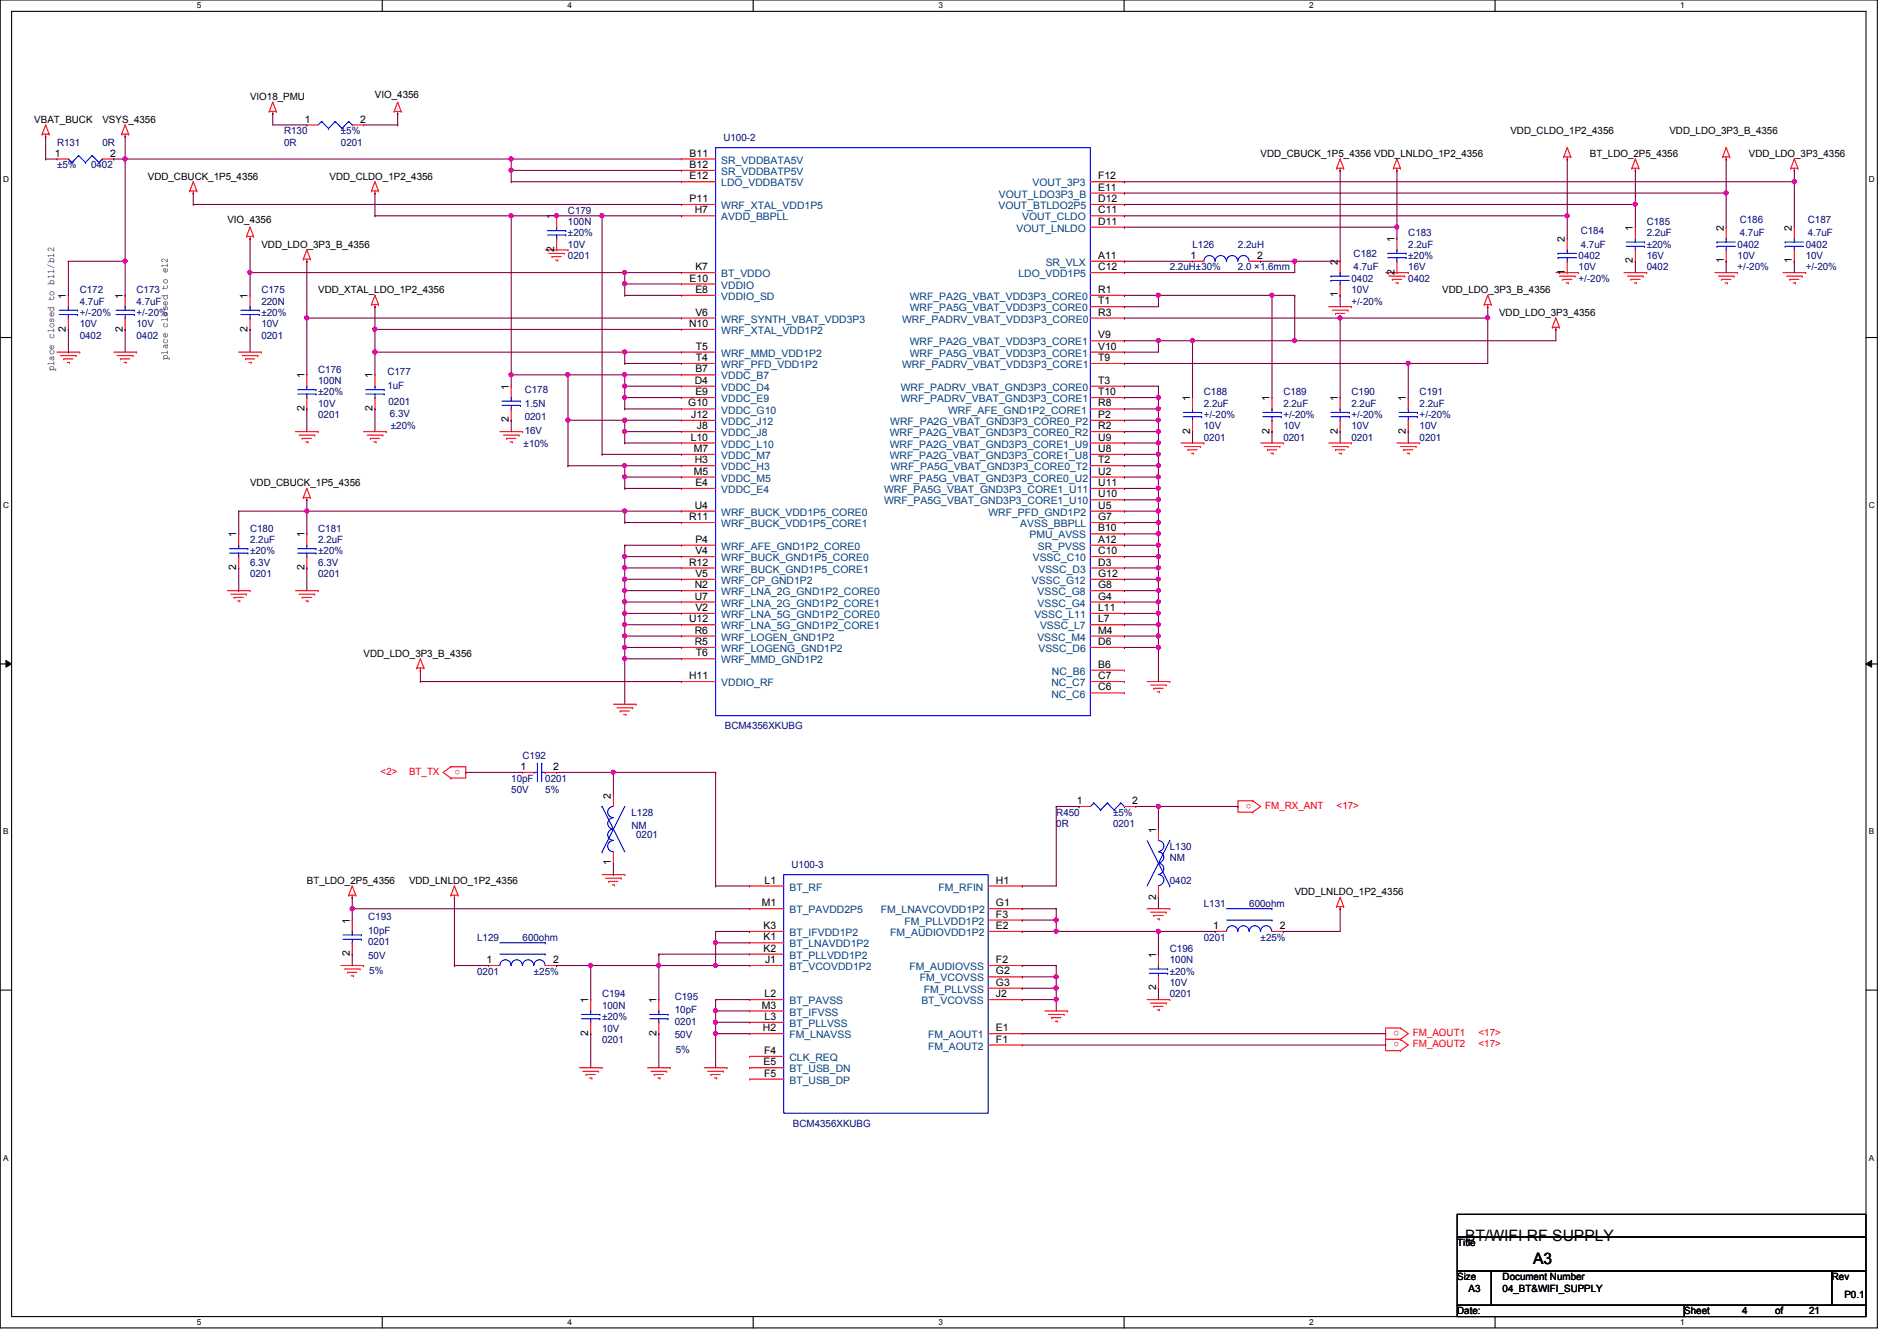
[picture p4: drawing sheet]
<svg xmlns="http://www.w3.org/2000/svg" width="297mm" height="210mm" viewBox="0 0 297 210" stroke-linecap="round" stroke-linejoin="round" font-family="sans-serif">
<defs><g id="words">
<g font-size="2.5">
<text x="229.4" y="194.3">BT/WIFI RF SUPPLY</text>
<text x="240.1" y="197.8">A3</text>
</g>
<g font-size="1.6">
<text x="39.2" y="15.7">VIO18_PMU</text>
<text x="58.7" y="15.3">VIO_4356</text>
<text x="5.4" y="19.2">VBAT_BUCK</text>
<text x="16" y="19.2">VSYS_4356</text>
<text x="47.7" y="19.2">1</text>
<text x="56.4" y="19.2">2</text>
<text x="236.5" y="21">VDD_CLDO_1P2_4356</text>
<text x="261.4" y="21">VDD_LDO_3P3_B_4356</text>
<text x="8.6" y="24.5">1</text>
<text x="17.3" y="24.5">2</text>
<text x="23.2" y="28.1">VDD_CBUCK_1P5_4356</text>
<text x="51.6" y="28.1">VDD_CLDO_1P2_4356</text>
<text x="108" y="24.5">B11</text>
<text x="108" y="26.3">B12</text>
<text x="108" y="28.1">E12</text>
<text x="172" y="28.1">F12</text>
<text x="172" y="29.8">E11</text>
<text x="197.4" y="24.6">VDD_CBUCK_1P5_4356 VDD_LNLDO_1P2_4356</text>
<text x="249" y="24.6">BT_LDO_2P5_4356</text>
<text x="273.9" y="24.6">VDD_LDO_3P3_4356</text>
<text x="35.6" y="34.9">VIO_4356</text>
<text x="86.8" y="34.3" transform="rotate(-90 86.8 34.3)">1</text>
<text x="108" y="31.6">P11</text>
<text x="108.8" y="33.4">H7</text>
<text x="172" y="31.6">D12</text>
<text x="172" y="33.4">C11</text>
<text x="172" y="35.2">D11</text>
<text x="40.9" y="38.8">VDD_LDO_3P3_B_4356</text>
<text x="86.8" y="39.5" transform="rotate(-90 86.8 39.5)">2</text>
<text x="172" y="40.5">A11</text>
<text x="186.4" y="40.5">1</text>
<text x="196.8" y="40.5">2</text>
<text x="209.5" y="41.4" transform="rotate(-90 209.5 41.4)">2</text>
<text x="218.4" y="37.9" transform="rotate(-90 218.4 37.9)">1</text>
<text x="245" y="37.9" transform="rotate(-90 245 37.9)">2</text>
<text x="255.7" y="41.2" transform="rotate(-90 255.7 41.2)">2</text>
<text x="255.7" y="36.1" transform="rotate(-90 255.7 36.1)">1</text>
<text x="269.9" y="41.2" transform="rotate(-90 269.9 41.2)">1</text>
<text x="269.9" y="36.1" transform="rotate(-90 269.9 36.1)">2</text>
<text x="280.6" y="41.2" transform="rotate(-90 280.6 41.2)">1</text>
<text x="280.6" y="36.1" transform="rotate(-90 280.6 36.1)">2</text>
<text x="10.3" y="46.8" transform="rotate(-90 10.3 46.8)">1</text>
<text x="19.2" y="46.8" transform="rotate(-90 19.2 46.8)">1</text>
<text x="38.8" y="46.8" transform="rotate(-90 38.8 46.8)">1</text>
<text x="49.8" y="45.9">VDD_XTAL_LDO_1P2_4356</text>
<text x="108" y="44.1">E10</text>
<text x="108.9" y="42.3">K7</text>
<text x="108.9" y="45.8">E8</text>
<text x="172" y="42.3">C12</text>
<text x="172" y="45.8">R1</text>
<text x="172" y="47.6">T1</text>
<text x="209.5" y="46.6" transform="rotate(-90 209.5 46.6)">1</text>
<text x="218.4" y="43" transform="rotate(-90 218.4 43)">2</text>
<text x="225.8" y="45.9">VDD_LDO_3P3_B_4356</text>
<text x="245" y="43" transform="rotate(-90 245 43)">1</text>
<text x="10.3" y="51.9" transform="rotate(-90 10.3 51.9)">2</text>
<text x="19.2" y="51.9" transform="rotate(-90 19.2 51.9)">2</text>
<text x="38.8" y="51.9" transform="rotate(-90 38.8 51.9)">2</text>
<text x="107.9" y="51.2">N10</text>
<text x="108.9" y="49.4">V6</text>
<text x="172" y="49.4">R3</text>
<text x="172" y="53">V9</text>
<text x="234.7" y="49.4">VDD_LDO_3P3_4356</text>
<text x="8.5" y="58.1" transform="rotate(-90 8.5 58.1)">place closed to b11/b12</text>
<text x="26.3" y="56.3" transform="rotate(-90 26.3 56.3)">place closed to e12</text>
<text x="47.7" y="59.2" transform="rotate(-90 47.7 59.2)">1</text>
<text x="58.3" y="59.2" transform="rotate(-90 58.3 59.2)">1</text>
<text x="108.9" y="58.3">B7</text>
<text x="109" y="54.7">T5</text>
<text x="109" y="56.5">T4</text>
<text x="172" y="54.7">V10</text>
<text x="172" y="56.5">T9</text>
<text x="47.7" y="64.3" transform="rotate(-90 47.7 64.3)">2</text>
<text x="58.3" y="64.3" transform="rotate(-90 58.3 64.3)">2</text>
<text x="79.7" y="61" transform="rotate(-90 79.7 61)">1</text>
<text x="107.8" y="63.6">G10</text>
<text x="108.2" y="65.4">J12</text>
<text x="108.8" y="60.1">D4</text>
<text x="108.9" y="61.8">E9</text>
<text x="172" y="60.1">T3</text>
<text x="172" y="61.8">T10</text>
<text x="172" y="63.6">R8</text>
<text x="172" y="65.4">P2</text>
<text x="186.3" y="62.8" transform="rotate(-90 186.3 62.8)">1</text>
<text x="198.8" y="62.8" transform="rotate(-90 198.8 62.8)">1</text>
<text x="209.5" y="62.8" transform="rotate(-90 209.5 62.8)">1</text>
<text x="220.1" y="62.8" transform="rotate(-90 220.1 62.8)">1</text>
<text x="79.7" y="66.1" transform="rotate(-90 79.7 66.1)">2</text>
<text x="108.2" y="69">L10</text>
<text x="108.6" y="70.7">M7</text>
<text x="109.1" y="67.2">J8</text>
<text x="172" y="67.2">R2</text>
<text x="172" y="69">U9</text>
<text x="172" y="70.7">U8</text>
<text x="186.3" y="67.9" transform="rotate(-90 186.3 67.9)">2</text>
<text x="198.8" y="67.9" transform="rotate(-90 198.8 67.9)">2</text>
<text x="209.5" y="67.9" transform="rotate(-90 209.5 67.9)">2</text>
<text x="220.1" y="67.9" transform="rotate(-90 220.1 67.9)">2</text>
<text x="39.2" y="76.1">VDD_CBUCK_1P5_4356</text>
<text x="108.6" y="74.3">M5</text>
<text x="108.8" y="72.5">H3</text>
<text x="108.9" y="76.1">E4</text>
<text x="172" y="72.5">T2</text>
<text x="172" y="74.3">U2</text>
<text x="172" y="76.1">U11</text>
<text x="172" y="77.9">U10</text>
<text x="107.9" y="81.4">R11</text>
<text x="108.8" y="79.6">U4</text>
<text x="172" y="79.6">U5</text>
<text x="172" y="81.4">G7</text>
<text x="172" y="83.2">B10</text>
<text x="37" y="89.2" transform="rotate(-90 37 89.2)">2</text>
<text x="37" y="84.1" transform="rotate(-90 37 84.1)">1</text>
<text x="47.7" y="89.2" transform="rotate(-90 47.7 89.2)">2</text>
<text x="47.7" y="84.1" transform="rotate(-90 47.7 84.1)">1</text>
<text x="107.9" y="88.5">R12</text>
<text x="108.9" y="85">P4</text>
<text x="108.9" y="86.7">V4</text>
<text x="172" y="85">A12</text>
<text x="172" y="86.7">C10</text>
<text x="172" y="88.5">D3</text>
<text x="108.8" y="92.1">N2</text>
<text x="108.8" y="93.9">U7</text>
<text x="108.9" y="90.3">V5</text>
<text x="108.9" y="95.6">V2</text>
<text x="172" y="90.3">G12</text>
<text x="172" y="92.1">G8</text>
<text x="172" y="93.9">G4</text>
<text x="172" y="95.6">L11</text>
<text x="107.9" y="97.4">U12</text>
<text x="108.8" y="99.2">R6</text>
<text x="108.8" y="101">R5</text>
<text x="172" y="97.4">L7</text>
<text x="172" y="99.2">M4</text>
<text x="172" y="101">D6</text>
<text x="56.9" y="102.8">VDD_LDO_3P3_B_4356</text>
<text x="107.9" y="106.3">H11</text>
<text x="109" y="102.7">T6</text>
<text x="172" y="106.3">C7</text>
<text x="172" y="104.5">B6</text>
<text x="172" y="108.1">C6</text>
<text x="81.5" y="120.5">1</text>
<text x="86.6" y="120.5">2</text>
<text x="95.7" y="125" transform="rotate(-90 95.7 125)">2</text>
<text x="168.6" y="125.9">1</text>
<text x="177.3" y="125.9">2</text>
<text x="181" y="130.3" transform="rotate(-90 181 130.3)">1</text>
<text x="95.7" y="135.5" transform="rotate(-90 95.7 135.5)">1</text>
<text x="48" y="138.3">BT_LDO_2P5_4356</text>
<text x="64" y="138.3">VDD_LNLDO_1P2_4356</text>
<text x="119.3" y="141.9">M1</text>
<text x="119.7" y="138.3">L1</text>
<text x="156" y="138.3">H1</text>
<text x="156" y="141.9">G1</text>
<text x="156" y="143.6">F3</text>
<text x="181" y="140.8" transform="rotate(-90 181 140.8)">2</text>
<text x="202.7" y="140.1">VDD_LNLDO_1P2_4356</text>
<text x="54.8" y="149.7" transform="rotate(-90 54.8 149.7)">2</text>
<text x="54.8" y="144.6" transform="rotate(-90 54.8 144.6)">1</text>
<text x="119.5" y="145.4">K3</text>
<text x="119.5" y="147.2">K1</text>
<text x="119.5" y="149">K2</text>
<text x="156" y="145.4">E2</text>
<text x="181" y="149.9" transform="rotate(-90 181 149.9)">1</text>
<text x="189.9" y="145.4">1</text>
<text x="200.4" y="145.4">2</text>
<text x="76.2" y="150.7">1</text>
<text x="86.6" y="150.7">2</text>
<text x="119.8" y="150.7">J1</text>
<text x="156" y="150.7">F2</text>
<text x="156" y="152.5">G2</text>
<text x="156" y="154.3">G3</text>
<text x="181" y="155" transform="rotate(-90 181 155)">2</text>
<text x="92.1" y="157" transform="rotate(-90 92.1 157)">1</text>
<text x="102.8" y="157" transform="rotate(-90 102.8 157)">1</text>
<text x="119.3" y="157.9">M3</text>
<text x="119.5" y="161.4">H2</text>
<text x="119.7" y="156.1">L2</text>
<text x="119.7" y="159.6">L3</text>
<text x="156" y="156.1">J2</text>
<text x="156" y="161.4">E1</text>
<text x="92.1" y="162.1" transform="rotate(-90 92.1 162.1)">2</text>
<text x="102.8" y="162.1" transform="rotate(-90 102.8 162.1)">2</text>
<text x="119.5" y="166.8">E5</text>
<text x="119.6" y="165">F4</text>
<text x="156" y="163.2">F1</text>
<text x="119.6" y="168.5">F5</text>
<text x="228.2" y="195.1">Title</text>
<text x="228.2" y="200.4">Size</text>
<text x="230" y="202.2">A3</text>
<text x="235.3" y="200.4">Document Number</text>
<text x="235.3" y="202.2">04_BT&amp;WIFI_SUPPLY</text>
<text x="286.8" y="200.4">Rev</text>
<text x="288.8" y="203.2">P0.1</text>
<text x="228.2" y="205.7">Date:</text>
<text x="263.7" y="205.7">Sheet</text>
<text x="272.8" y="205.7">4</text>
<text x="278" y="205.7">of</text>
<text x="283.3" y="205.7">21</text>
</g>
<g font-size="1.6" fill="#000080">
<text x="8.9" y="22.8">R131</text>
<text x="16" y="22.8">0R</text>
<text x="44.5" y="21">R130</text>
<text x="44.5" y="22.8">0R</text>
<text x="53.4" y="21">±5%</text>
<text x="53.4" y="22.8">0201</text>
<text x="113.3" y="22.1">U100-2</text>
<text x="8.9" y="26.3">±5%</text>
<text x="14.3" y="26.3">0402</text>
<text x="88.9" y="33.4">C179</text>
<text x="88.9" y="35.2">100N</text>
<text x="257.8" y="35.2">C185</text>
<text x="272.4" y="34.9">C186</text>
<text x="283.1" y="34.9">C187</text>
<text x="88.9" y="40.6">0201</text>
<text x="88.9" y="38.8">10V</text>
<text x="88.9" y="37">±20%</text>
<text x="186.7" y="38.8">L126</text>
<text x="193.8" y="38.8">2.2uH</text>
<text x="212" y="40.2">C182</text>
<text x="220.5" y="37">C183</text>
<text x="220.5" y="38.8">2.2uF</text>
<text x="220.5" y="40.6">±20%</text>
<text x="247.2" y="40.6">0402</text>
<text x="247.5" y="36.7">C184</text>
<text x="247.5" y="38.8">4.7uF</text>
<text x="257.8" y="37">2.2uF</text>
<text x="257.8" y="40.6">16V</text>
<text x="257.8" y="38.8">±20%</text>
<text x="272.1" y="38.8">0402</text>
<text x="272.1" y="40.6">10V</text>
<text x="272.4" y="37">4.7uF</text>
<text x="282.7" y="38.8">0402</text>
<text x="282.7" y="40.6">10V</text>
<text x="283.1" y="37">4.7uF</text>
<text x="12.5" y="45.9">C172</text>
<text x="12.5" y="47.7">4.7uF</text>
<text x="21.4" y="45.9">C173</text>
<text x="21.4" y="47.7">4.7uF</text>
<text x="40.9" y="45.9">C175</text>
<text x="40.9" y="47.7">220N</text>
<text x="183.2" y="42.3">2.2uH±30%</text>
<text x="193.8" y="42.3">2.0 ×1.6mm</text>
<text x="211.6" y="44.1">0402</text>
<text x="211.6" y="45.9">10V</text>
<text x="211.6" y="47.7">+/-20%</text>
<text x="212" y="42.3">4.7uF</text>
<text x="220.5" y="44.1">0402</text>
<text x="220.5" y="42.3">16V</text>
<text x="247.2" y="42.3">10V</text>
<text x="247.2" y="44.1">+/-20%</text>
<text x="257.8" y="42.3">0402</text>
<text x="272.1" y="42.3">+/-20%</text>
<text x="282.7" y="42.3">+/-20%</text>
<text x="12.5" y="53">0402</text>
<text x="12.5" y="51.2">10V</text>
<text x="12.5" y="49.4">+/-20%</text>
<text x="21.4" y="53">0402</text>
<text x="21.4" y="51.2">10V</text>
<text x="21.4" y="49.4">+/-20%</text>
<text x="40.9" y="53">0201</text>
<text x="40.9" y="51.2">10V</text>
<text x="40.9" y="49.4">±20%</text>
<text x="49.8" y="58.3">C176</text>
<text x="60.7" y="58.7">C177</text>
<text x="49.8" y="60.1">100N</text>
<text x="49.8" y="65.4">0201</text>
<text x="49.8" y="63.7">10V</text>
<text x="49.8" y="61.9">±20%</text>
<text x="60.7" y="60.8">1uF</text>
<text x="60.8" y="63.3">0201</text>
<text x="61" y="65.3">6.3V</text>
<text x="82.2" y="61.6">C178</text>
<text x="82.2" y="63.7">1.5N</text>
<text x="82.2" y="65.8">0201</text>
<text x="188.5" y="61.9">C188</text>
<text x="188.5" y="63.7">2.2uF</text>
<text x="188.5" y="65.4">+/-20%</text>
<text x="201" y="61.9">C189</text>
<text x="201" y="63.7">2.2uF</text>
<text x="201" y="65.4">+/-20%</text>
<text x="211.6" y="61.9">C190</text>
<text x="211.6" y="63.7">2.2uF</text>
<text x="211.6" y="65.4">+/-20%</text>
<text x="222.3" y="61.9">C191</text>
<text x="222.3" y="63.7">2.2uF</text>
<text x="222.3" y="65.4">+/-20%</text>
<text x="61.2" y="67.2">±20%</text>
<text x="82" y="69.9">±10%</text>
<text x="82.2" y="67.9">16V</text>
<text x="188.5" y="69">0201</text>
<text x="188.5" y="67.2">10V</text>
<text x="201" y="69">0201</text>
<text x="201" y="67.2">10V</text>
<text x="211.6" y="69">0201</text>
<text x="211.6" y="67.2">10V</text>
<text x="222.3" y="69">0201</text>
<text x="222.3" y="67.2">10V</text>
<text x="39.2" y="83.2">C180</text>
<text x="49.8" y="83.2">C181</text>
<text x="39.2" y="85">2.2uF</text>
<text x="39.2" y="88.6">6.3V</text>
<text x="39.2" y="86.8">±20%</text>
<text x="49.8" y="85">2.2uF</text>
<text x="49.8" y="88.6">6.3V</text>
<text x="49.8" y="86.8">±20%</text>
<text x="39.2" y="90.3">0201</text>
<text x="49.8" y="90.3">0201</text>
<text x="81.8" y="118.8">C192</text>
<text x="113.5" y="114.2">BCM4356XKUBG</text>
<text x="80" y="122.3">10pF</text>
<text x="80" y="124.1">50V</text>
<text x="85.4" y="122.3">0201</text>
<text x="85.4" y="124.1">5%</text>
<text x="98.9" y="127.7">L128</text>
<text x="98.9" y="129.8">NM</text>
<text x="99.6" y="131.2">0201</text>
<text x="165.4" y="127.7">R450</text>
<text x="165.4" y="129.5">0R</text>
<text x="174.3" y="127.7">±5%</text>
<text x="174.3" y="129.5">0201</text>
<text x="123.9" y="135.8">U100-3</text>
<text x="183.2" y="133">L130</text>
<text x="183.2" y="134.8">NM</text>
<text x="183.2" y="138.3">0402</text>
<text x="188.5" y="141.9">L131</text>
<text x="195.6" y="141.9">600ohm</text>
<text x="57.7" y="144">C193</text>
<text x="57.7" y="146.2">10pF</text>
<text x="57.7" y="148">0201</text>
<text x="74.7" y="147.2">L129</text>
<text x="81.8" y="147.2">600ohm</text>
<text x="183.2" y="149">C196</text>
<text x="188.5" y="147.2">0201</text>
<text x="197.4" y="147.2">±25%</text>
<text x="57.7" y="150.1">50V</text>
<text x="57.8" y="152.4">5%</text>
<text x="74.7" y="152.6">0201</text>
<text x="83.6" y="152.6">±25%</text>
<text x="183.2" y="150.8">100N</text>
<text x="183.2" y="154.3">10V</text>
<text x="183.2" y="152.6">±20%</text>
<text x="94.3" y="156.1">C194</text>
<text x="94.3" y="157.9">100N</text>
<text x="94.3" y="161.5">10V</text>
<text x="94.3" y="159.7">±20%</text>
<text x="105.7" y="156.5">C195</text>
<text x="105.7" y="158.6">10pF</text>
<text x="105.7" y="160.4">0201</text>
<text x="183.2" y="156.1">0201</text>
<text x="94.3" y="163.2">0201</text>
<text x="105.7" y="162.5">50V</text>
<text x="105.8" y="164.8">5%</text>
<text x="124.2" y="176.4">BCM4356XKUBG</text>
</g>
<g font-size="1.6" fill="#004080">
<text x="112.9" y="25.6">SR_VDDBATA5V</text>
<text x="112.9" y="27.4">SR_VDDBATP5V</text>
<text x="112.9" y="29.2">LDO_VDDBAT5V</text>
<text x="161.7" y="29.2">VOUT_3P3</text>
<text x="112.9" y="32.7">WRF_XTAL_VDD1P5</text>
<text x="112.9" y="34.5">AVDD_BBPLL</text>
<text x="156.3" y="32.7">VOUT_BTLDO2P5</text>
<text x="156.4" y="30.9">VOUT_LDO3P3_B</text>
<text x="160.1" y="34.5">VOUT_CLDO</text>
<text x="159.2" y="36.3">VOUT_LNLDO</text>
<text x="163.7" y="41.6">SR_VLX</text>
<text x="112.9" y="43.4">BT_VDDO</text>
<text x="112.9" y="45.2">VDDIO</text>
<text x="112.9" y="46.9">VDDIO_SD</text>
<text x="142.4" y="46.9">WRF_PA2G_VBAT_VDD3P3_CORE0</text>
<text x="159.5" y="43.4">LDO_VDD1P5</text>
<text x="112.9" y="50.5">WRF_SYNTH_VBAT_VDD3P3</text>
<text x="112.9" y="52.3">WRF_XTAL_VDD1P2</text>
<text x="141.3" y="50.5">WRF_PADRV_VBAT_VDD3P3_CORE0</text>
<text x="142.4" y="48.7">WRF_PA5G_VBAT_VDD3P3_CORE0</text>
<text x="112.9" y="55.8">WRF_MMD_VDD1P2</text>
<text x="112.9" y="57.6">WRF_PFD_VDD1P2</text>
<text x="112.9" y="59.4">VDDC_B7</text>
<text x="141.3" y="57.6">WRF_PADRV_VBAT_VDD3P3_CORE1</text>
<text x="142.4" y="54.1">WRF_PA2G_VBAT_VDD3P3_CORE1</text>
<text x="142.4" y="55.8">WRF_PA5G_VBAT_VDD3P3_CORE1</text>
<text x="112.9" y="61.2">VDDC_D4</text>
<text x="112.9" y="62.9">VDDC_E9</text>
<text x="112.9" y="64.7">VDDC_G10</text>
<text x="141.1" y="61.2">WRF_PADRV_VBAT_GND3P3_CORE0</text>
<text x="141.1" y="62.9">WRF_PADRV_VBAT_GND3P3_CORE1</text>
<text x="148.5" y="64.7">WRF_AFE_GND1P2_CORE1</text>
<text x="112.9" y="66.5">VDDC_J12</text>
<text x="112.9" y="68.3">VDDC_J8</text>
<text x="112.9" y="70.1">VDDC_L10</text>
<text x="112.9" y="71.8">VDDC_M7</text>
<text x="139.3" y="68.3">WRF_PA2G_VBAT_GND3P3_CORE0_R2</text>
<text x="139.3" y="70.1">WRF_PA2G_VBAT_GND3P3_CORE1_U9</text>
<text x="139.3" y="71.8">WRF_PA2G_VBAT_GND3P3_CORE1_U8</text>
<text x="139.4" y="66.5">WRF_PA2G_VBAT_GND3P3_CORE0_P2</text>
<text x="112.9" y="73.6">VDDC_H3</text>
<text x="112.9" y="75.4">VDDC_M5</text>
<text x="112.9" y="77.2">VDDC_E4</text>
<text x="138.4" y="77.2">WRF_PA5G_VBAT_GND3P3_CORE1_U11</text>
<text x="139.3" y="75.4">WRF_PA5G_VBAT_GND3P3_CORE0_U2</text>
<text x="139.5" y="73.6">WRF_PA5G_VBAT_GND3P3_CORE0_T2</text>
<text x="112.9" y="80.7">WRF_BUCK_VDD1P5_CORE0</text>
<text x="112.9" y="82.5">WRF_BUCK_VDD1P5_CORE1</text>
<text x="138.4" y="79">WRF_PA5G_VBAT_GND3P3_CORE1_U10</text>
<text x="154.8" y="80.7">WRF_PFD_GND1P2</text>
<text x="159.8" y="82.5">AVSS_BBPLL</text>
<text x="112.9" y="86.1">WRF_AFE_GND1P2_CORE0</text>
<text x="112.9" y="87.8">WRF_BUCK_GND1P5_CORE0</text>
<text x="112.9" y="89.6">WRF_BUCK_GND1P5_CORE1</text>
<text x="161.2" y="84.3">PMU_AVSS</text>
<text x="161.7" y="87.8">VSSC_C10</text>
<text x="162.5" y="86.1">SR_PVSS</text>
<text x="162.6" y="89.6">VSSC_D3</text>
<text x="112.9" y="91.4">WRF_CP_GND1P2</text>
<text x="112.9" y="93.2">WRF_LNA_2G_GND1P2_CORE0</text>
<text x="112.9" y="95">WRF_LNA_2G_GND1P2_CORE1</text>
<text x="161.6" y="91.4">VSSC_G12</text>
<text x="162.5" y="93.2">VSSC_G8</text>
<text x="162.5" y="95">VSSC_G4</text>
<text x="112.9" y="96.7">WRF_LNA_5G_GND1P2_CORE0</text>
<text x="112.9" y="98.5">WRF_LNA_5G_GND1P2_CORE1</text>
<text x="112.9" y="100.3">WRF_LOGEN_GND1P2</text>
<text x="162" y="96.7">VSSC_L11</text>
<text x="162.4" y="100.3">VSSC_M4</text>
<text x="162.9" y="98.5">VSSC_L7</text>
<text x="112.9" y="102.1">WRF_LOGENG_GND1P2</text>
<text x="112.9" y="103.8">WRF_MMD_GND1P2</text>
<text x="112.9" y="107.4">VDDIO_RF</text>
<text x="162.6" y="102.1">VSSC_D6</text>
<text x="164.6" y="107.4">NC_C7</text>
<text x="164.7" y="105.6">NC_B6</text>
<text x="164.6" y="109.2">NC_C6</text>
<text x="123.6" y="139.4">BT_RF</text>
<text x="123.6" y="143">BT_PAVDD2P5</text>
<text x="137.9" y="143">FM_LNAVCOVDD1P2</text>
<text x="146.9" y="139.4">FM_RFIN</text>
<text x="123.6" y="146.5">BT_IFVDD1P2</text>
<text x="123.6" y="148.3">BT_LNAVDD1P2</text>
<text x="139.4" y="146.5">FM_AUDIOVDD1P2</text>
<text x="141.6" y="144.7">FM_PLLVDD1P2</text>
<text x="123.6" y="150.1">BT_PLLVDD1P2</text>
<text x="123.6" y="151.8">BT_VCOVDD1P2</text>
<text x="142.4" y="151.8">FM_AUDIOVSS</text>
<text x="144" y="153.6">FM_VCOVSS</text>
<text x="144.6" y="155.4">FM_PLLVSS</text>
<text x="123.6" y="157.2">BT_PAVSS</text>
<text x="123.6" y="159">BT_IFVSS</text>
<text x="123.6" y="160.7">BT_PLLVSS</text>
<text x="144.3" y="157.2">BT_VCOVSS</text>
<text x="123.6" y="162.5">FM_LNAVSS</text>
<text x="123.6" y="166.1">CLK_REQ</text>
<text x="123.6" y="167.9">BT_USB_DN</text>
<text x="145.3" y="162.5">FM_AOUT1</text>
<text x="145.3" y="164.3">FM_AOUT2</text>
<text x="123.6" y="169.6">BT_USB_DP</text>
</g>
<g font-size="1.6" fill="#f00">
<text x="59.6" y="121.3">&lt;2&gt;</text>
<text x="64" y="121.3">BT_TX</text>
<text x="72" y="120.5" transform="rotate(180 72 120.5)">o</text>
<text x="196" y="125.8" transform="rotate(180 196 125.8)">o</text>
<text x="198.1" y="126.6">FM_RX_ANT</text>
<text x="209.3" y="126.6">&lt;17&gt;</text>
<text x="219.1" y="161.4" transform="rotate(180 219.1 161.4)">o</text>
<text x="219.1" y="163.2" transform="rotate(180 219.1 163.2)">o</text>
<text x="221.2" y="162.2">FM_AOUT1</text>
<text x="221.2" y="164">FM_AOUT2</text>
<text x="231.5" y="162.2">&lt;17&gt;</text>
<text x="231.5" y="164">&lt;17&gt;</text>
</g>
<g font-size="1.3">
<text x="30.8" y="1.3">5</text>
<text x="88.9" y="1.3">4</text>
<text x="146.9" y="1.3">3</text>
<text x="205" y="1.3">2</text>
<text x="263.1" y="1.3">1</text>
<text x=".5" y="28.4">D</text>
<text x="292.6" y="28.4">D</text>
<text x=".5" y="79.5">C</text>
<text x="292.6" y="79.5">C</text>
<text x=".5" y="130.6">B</text>
<text x="292.6" y="130.6">B</text>
<text x=".5" y="181.7">A</text>
<text x="292.6" y="181.7">A</text>
<text x="30.8" y="207.4">5</text>
<text x="88.9" y="207.4">4</text>
<text x="146.9" y="207.4">3</text>
<text x="205" y="207.4">2</text>
<text x="263.1" y="207.4">1</text>
</g>
</g></defs>
<path d="M0 0h294v207.9h-294zM1.8 1.8h290.4v204.3h-290.4z" fill="none" stroke="#000" stroke-width=".17"/>
<g fill="#fff">
<path d="M30.8 .2h.7v1.4h-.7z"/>
<path d="M30.8 206.2h.7v1.4h-.7z"/>
</g>
<path d="M59.9 0v1.8M59.9 206.1v1.8" fill="none" stroke="#000" stroke-width=".17"/>
<g fill="#fff">
<path d="M88.9 .2h.6v1.4h-.6z"/>
<path d="M88.9 206.2h.6v1.4h-.6z"/>
</g>
<path d="M117.9 0v1.8M117.9 206.1v1.8" fill="none" stroke="#000" stroke-width=".17"/>
<g fill="#fff">
<path d="M146.9 .2h.7v1.4h-.7z"/>
<path d="M146.9 206.2h.7v1.4h-.7z"/>
</g>
<path d="M176 0v1.8M176 206.1v1.8" fill="none" stroke="#000" stroke-width=".17"/>
<g fill="#fff">
<path d="M205 .2h.7v1.4h-.7z"/>
<path d="M205 206.2h.7v1.4h-.7z"/>
</g>
<path d="M234.1 0v1.8M234.1 206.1v1.8" fill="none" stroke="#000" stroke-width=".17"/>
<g fill="#fff">
<path d="M263.1 .2h.7v1.4h-.7z"/>
<path d="M263.1 206.2h.7v1.4h-.7z"/>
<path d="M.5 27.3h.9v1.4h-.9z"/>
<path d="M292.6 27.3h.9v1.4h-.9z"/>
<path d="M.5 78.4h.9v1.4h-.9z"/>
<path d="M292.6 78.4h.9v1.4h-.9z"/>
</g>
<path d="M0 52.8h1.8M292.2 52.8h1.8" fill="none" stroke="#000" stroke-width=".17"/>
<g fill="#fff">
<path d="M.5 129.5h.8v1.4h-.8z"/>
<path d="M292.6 129.5h.9v1.4h-.9z"/>
</g>
<path d="M0 103.9h1.8M292.2 103.9h1.8" fill="none" stroke="#000" stroke-width=".17"/>
<path d="M.9 103.4l.9 .5-.9 .5zM292.2 103.9l.9-.5v1z" fill="#000"/>
<path d="M.9 103.4l.9 .5-.9 .5zM292.2 103.9l.9-.5v1z" fill="none" stroke="#000" stroke-width=".16"/>
<g fill="#fff">
<path d="M.5 180.5h.8v1.4h-.8z"/>
<path d="M292.6 180.5h.9v1.4h-.9z"/>
</g>
<path d="M0 155h1.8M292.2 155h1.8M228.2 190.1h64v3.5h-64zM228.2 193.6h64v5.4h-64zM228.2 199h5.3v5.3h-5.3zM233.5 199h53.3v5.3h-53.3zM286.8 199h5.4v5.3h-5.4zM228.2 204.3h35.5v1.8h-35.5zM263.7 204.3h28.5v1.8h-28.5z" fill="none" stroke="#000" stroke-width=".17"/>
<g fill="none" stroke="#f00" stroke-width=".17">
<path d="M7.2 19.6h.1M7.2 19.6l-.6 1.4M7.2 19.6l.5 1.4M19.6 19.6h.1M19.6 19.6l-.6 1.4M19.6 19.6l.5 1.4M42.2 17.4h.1M42.2 17.4h1.1M42.7 17.8h.1M42.7 16h.1M42.7 17.4v.4M42.7 16l-.5 1.4"/>
<path d="M42.7 16l.6 1.4M43.3 17.4h.1M48 19.6h.1M48 19.6h1.8M55.2 19.6h1.7M56.9 19.6h.1M61.7 17.4h.1M61.7 17.4h1.1M62.3 17.8h.1M62.3 16h.1M62.3 17.4v.4M62.3 16l-.6 1.4"/>
<path d="M62.3 16l.5 1.4M62.8 17.4h.1M6.6 21h.1M6.6 21h1.1M7.2 21.3h.1M7.2 21v.3M7.7 21h.1M8.9 24.9h.1M8.9 24.9h1.8M16 24.9h1.8M17.8 24.9h.1M19 21h.1"/>
<path d="M19 21h1.1M19.6 21.3h.1M19.6 21v.3M20.1 21h.1M29.7 29.9h.1M29.7 29.9h1.1M30.3 30.2h.1M30.3 28.4h.1M30.3 29.9v.3M30.3 28.4l-.6 1.5M30.3 28.4l.5 1.5M30.8 29.9h.1"/>
<path d="M38.6 37h.1M38.6 37h1.1M39.2 37.3h.1M39.2 35.6h.1M39.2 37v.3M39.2 35.6l-.6 1.4M39.2 35.6l.5 1.4M39.7 37h.1M48 39.1h.1M48 39.1l-.5 1.5M48 39.1l.6 1.5M58.2 29.9h.1"/>
<path d="M58.2 29.9h1.1M58.7 30.2h.1M58.7 28.4h.1M58.7 29.9v.3M58.7 28.4l-.5 1.5M58.7 28.4l.6 1.5M59.3 29.9h.1M85.4 39.1h3.5M85.9 39.7h2.5M87.2 33.8h.1M87.2 39.1h.1M87.2 33.8v1.8"/>
<path d="M87.2 37.3v1.8M88.4 39.7h.1M88.9 39.1h.1M106.7 24.9h.1M106.7 26.7h.1M106.7 28.4h.1M106.7 32h.1M106.7 33.8h.1M106.7 24.9h5.4M106.7 26.7h5.4M106.7 28.4h5.4M106.7 32h5.4"/>
<path d="M106.7 33.8h5.4M170.7 28.4h5.4M170.7 32h5.4M170.7 33.8h5.4M170.7 30.2h5.4M170.7 35.6h5.4M176.1 28.4h.1M176.1 30.2h.1M176.1 32h.1M176.1 33.8h.1M176.1 35.6h.1M209.3 26.3h.1"/>
<path d="M209.3 26.3h1.1M209.8 26.7h.1M209.8 24.9h.1M209.8 26.3v.4M209.8 24.9l-.5 1.4M209.8 24.9l.6 1.4M210.4 26.3h.1M218.2 26.3h.1M218.2 26.3h1.1M218.7 26.7h.1M218.7 24.9h.1M218.7 37.3h.1"/>
<path d="M218.7 26.3v.4M218.7 37.3v1.8M218.7 24.9l-.5 1.4M218.7 24.9l.6 1.4M219.3 26.3h.1M244.9 24.6h.1M244.9 24.6h1.1M245.4 24.9h.1M245.4 23.1h.1M245.4 37.3h.1M245.4 24.6v.3M245.4 37.3v1.8"/>
<path d="M245.4 23.1l-.5 1.5M245.4 23.1l.6 1.5M246 24.6h.1M255.5 26.3h.1M255.5 26.3h1.1M256.1 26.7h.1M256.1 24.9h.1M256.1 35.6h.1M256.1 26.3v.4M256.1 35.6v1.7M256.1 39.1v1.8M256.1 24.9l-.6 1.4"/>
<path d="M256.1 24.9l.5 1.4M256.6 26.3h.1M269.7 24.6h.1M269.7 24.6h1.1M270.3 24.9h.1M270.3 23.1h.1M270.3 35.6h.1M270.3 24.6v.3M270.3 35.6v1.7M270.3 39.1v1.8M270.3 23.1l-.6 1.5M270.3 23.1l.5 1.5"/>
<path d="M270.8 24.6h.1M280.4 26.3h.1M280.4 26.3h1.1M281 26.7h.1M281 24.9h.1M281 35.6h.1M281 26.3v.4M281 35.6v1.7M281 39.1v1.8M281 24.9l-.6 1.4M281 24.9l.5 1.4M281.5 26.3h.1"/>
<path d="M8.9 55.1h3.6M9.5 55.7h2.4M10 56.2h.1M10 56.2h1.4M10.5 56.7h.4M10.7 46.2h.1M10.7 51.6h.1M10.7 46.2v1.8M10.7 49.8v1.8M10.9 56.7h.1M11.9 55.7h.1M12.5 55.1h.1"/>
<path d="M17.8 55.1h3.6M18.4 55.7h2.4M18.9 56.2h.1M18.9 56.2h1.4M19.4 56.7h.4M19.6 46.2h.1M19.6 51.6h.1M19.6 46.2v1.8M19.6 49.8v1.8M19.8 56.7h.1M20.8 55.7h.1M21.4 55.1h.1"/>
<path d="M37.4 55.1h3.5M37.9 55.7h2.5M38.4 56.2h.1M38.4 56.2h1.5M39 56.7h.3M39.2 46.2h.1M39.2 51.6h.1M39.2 46.2v1.8M39.2 49.8v1.8M39.3 56.7h.1M40.4 55.7h.1M40.9 55.1h.1"/>
<path d="M47.5 40.6h.1M47.5 40.6h1.1M48 40.9h.1M48 58.7h.1M48 40.6v.3M48 58.7v1.8M48.6 40.6h.1M58.2 47.7h.1M58.2 47.7h1.1M58.7 48h.1M58.7 46.2h.1M58.7 58.7h.1"/>
<path d="M58.7 47.7v.3M58.7 58.7v1.8M58.7 46.2l-.5 1.5M58.7 46.2l.6 1.5M59.3 47.7h.1M86.4 40.2h.1M86.4 40.2h1.5M87 40.7h.3M87.3 40.7h.1M106.7 42.7h.1M106.7 44.4h.1M106.7 46.2h.1"/>
<path d="M106.7 49.8h.1M106.7 51.6h.1M106.7 55.1h.1M106.7 56.9h.1M106.7 58.7h.1M106.7 42.7h5.4M106.7 55.1h5.4M106.7 44.4h5.4M106.7 46.2h5.4M106.7 49.8h5.4M106.7 51.6h5.4M106.7 56.9h5.4"/>
<path d="M106.7 58.7h5.4M170.7 42.7h5.4M170.7 48h5.4M170.7 55.1h5.4M170.7 40.9h5.4M170.7 46.2h5.4M170.7 49.8h5.4M170.7 56.9h5.4M170.7 53.3h5.4M176.1 40.9h.1M176.1 42.7h.1M176.1 46.2h.1"/>
<path d="M176.1 48h.1M176.1 49.8h.1M176.1 53.3h.1M176.1 55.1h.1M176.1 56.9h.1M186.7 40.9h.1M186.7 40.9h1.8M195.6 40.9h1.8M197.4 40.9h.1M208.1 48h3.5M208.6 48.6h2.5M209.1 49.1h.1"/>
<path d="M209.1 49.1h1.5M209.7 49.6h.3M209.8 46.2h.1M209.8 40.9h.1M209.8 40.9v1.8M209.8 44.4v1.8M210 49.6h.1M211.1 48.6h.1M211.6 48h.1M217 42.7h3.5M217.5 43.2h2.5M218 43.7h.1"/>
<path d="M218 43.7h1.5M218.6 44.3h.3M218.7 42.7h.1M218.7 40.9v1.8M218.9 44.3h.1M220 43.2h.1M220.5 42.7h.1M232.4 47.7h.1M232.4 47.7h1.1M233 48h.1M233 46.2h.1M233 47.7v.3"/>
<path d="M233 46.2l-.6 1.5M233 46.2l.5 1.5M233.5 47.7h.1M243.1 51.2h.1M243.1 51.2h1.1M243.6 51.6h.1M243.6 49.8h.1M243.6 42.7h3.6M243.6 51.2v.4M243.6 49.8l-.5 1.4M243.6 49.8l.6 1.4M244.2 51.2h.1"/>
<path d="M244.2 43.2h2.4M244.7 43.7h.1M244.7 43.7h1.4M245.2 44.3h.4M245.4 42.7h.1M245.4 40.9v1.8M245.6 44.3h.1M246.6 43.2h.1M247.2 42.7h.1M254.3 42.7h3.5M254.8 43.2h2.5M255.4 43.7h.1"/>
<path d="M255.4 43.7h1.4M255.9 44.3h.3M256.1 40.9h.1M256.2 44.3h.1M257.3 43.2h.1M257.8 42.7h.1M268.5 42.7h3.6M269.1 43.2h2.4M269.6 43.7h.1M269.6 43.7h1.4M270.1 44.3h.4M270.3 40.9h.1"/>
<path d="M270.5 44.3h.1M271.5 43.2h.1M272.1 42.7h.1M279.2 42.7h3.5M279.7 43.2h2.5M280.2 43.7h.1M280.2 43.7h1.5M280.8 44.3h.3M281 40.9h.1M281.1 44.3h.1M282.2 43.2h.1M282.7 42.7h.1"/>
<path d="M46.3 67.6h3.5M46.8 68.1h2.5M47.3 68.6h.1M47.3 68.6h1.5M47.5 77.9h.1M47.5 77.9h1.1M47.9 69.2h.3M48 78.2h.1M48 76.5h.1M48 64h.1M48 62.2v1.8M48 77.9v.3"/>
<path d="M48 76.5l-.5 1.4M48 76.5l.6 1.4M48.2 69.2h.1M48.6 77.9h.1M49.3 68.1h.1M49.8 67.6h.1M56.9 67.6h3.6M57.5 68.1h2.4M58 68.6h.1M58 68.6h1.4M58.5 69.2h.4M58.7 64h.1"/>
<path d="M58.7 62.2v1.8M58.9 69.2h.1M59.9 68.1h.1M60.5 67.6h.1M78.3 67.6h3.5M78.8 68.1h2.5M79.3 68.6h.1M79.3 68.6h1.5M79.9 69.2h.3M80 60.5h.1M80 65.8h.1M80 60.5v1.7"/>
<path d="M80 64v1.8M80.2 69.2h.1M81.3 68.1h.1M81.8 67.6h.1M106.7 60.5h.1M106.7 62.2h.1M106.7 64h.1M106.7 65.8h.1M106.7 67.6h.1M106.7 69.3h.1M106.7 71.1h.1M106.7 72.9h.1"/>
<path d="M106.7 74.7h.1M106.7 76.5h.1M106.7 67.6h5.4M106.7 69.3h5.4M106.7 60.5h5.4M106.7 62.2h5.4M106.7 64h5.4M106.7 65.8h5.4M106.7 71.1h5.4M106.7 72.9h5.4M106.7 74.7h5.4M106.7 76.5h5.4"/>
<path d="M170.7 67.6h5.4M170.7 69.3h5.4M170.7 60.5h5.4M170.7 62.2h5.4M170.7 64h5.4M170.7 65.8h5.4M170.7 71.1h5.4M170.7 72.9h5.4M170.7 74.7h5.4M170.7 76.5h5.4M170.7 78.2h5.4M176.1 60.5h.1"/>
<path d="M176.1 62.2h.1M176.1 64h.1M176.1 65.8h.1M176.1 67.6h.1M176.1 69.3h.1M176.1 71.1h.1M176.1 72.9h.1M176.1 74.7h.1M176.1 76.5h.1M176.1 78.2h.1M185 69.3h3.5M185.5 69.9h2.5"/>
<path d="M186 70.4h.1M186 70.4h1.4M186.6 71h.3M186.7 62.2h.1M186.7 67.6h.1M186.7 62.2v1.8M186.7 65.8v1.8M186.9 71h.1M188 69.9h.1M188.5 69.3h.1M197.4 69.3h3.6M197.9 69.9h2.5"/>
<path d="M198.5 70.4h.1M198.5 70.4h1.4M199 71h.3M199.2 62.2h.1M199.2 67.6h.1M199.2 62.2v1.8M199.2 65.8v1.8M199.3 71h.1M200.4 69.9h.1M201 69.3h.1M208.1 69.3h3.5M208.6 69.9h2.5"/>
<path d="M209.1 70.4h.1M209.1 70.4h1.5M209.7 71h.3M209.8 62.2h.1M209.8 67.6h.1M209.8 62.2v1.8M209.8 65.8v1.8M210 71h.1M211.1 69.9h.1M211.6 69.3h.1M218.7 69.3h3.6M219.3 69.9h2.4"/>
<path d="M219.8 70.4h.1M219.8 70.4h1.4M220.3 71h.4M220.5 62.2h.1M220.5 67.6h.1M220.5 62.2v1.8M220.5 65.8v1.8M220.7 71h.1M221.7 69.9h.1M222.3 69.3h.1M35.6 92.5h3.6M36.1 93h2.5"/>
<path d="M36.7 93.5h.1M36.7 93.5h1.4M37.2 94.1h.3M37.4 83.6h.1M37.4 88.9h.1M37.4 83.6v1.7M37.4 87.1v1.8M37.5 94.1h.1M38.6 93h.1M39.2 92.5h.1M46.3 92.5h3.5M46.8 93h2.5"/>
<path d="M47.3 93.5h.1M47.3 93.5h1.5M47.9 94.1h.3M48 83.6h.1M48 88.9h.1M48 83.6v1.7M48 87.1v1.8M48.2 94.1h.1M49.3 93h.1M49.8 92.5h.1M106.7 80h.1M106.7 81.8h.1"/>
<path d="M106.7 85.3h.1M106.7 87.1h.1M106.7 88.9h.1M106.7 90.7h.1M106.7 92.5h.1M106.7 94.2h.1M106.7 96h.1M106.7 97.8h.1M106.7 99.6h.1M106.7 92.5h5.4M106.7 80h5.4M106.7 81.8h5.4"/>
<path d="M106.7 85.3h5.4M106.7 87.1h5.4M106.7 88.9h5.4M106.7 90.7h5.4M106.7 94.2h5.4M106.7 96h5.4M106.7 97.8h5.4M106.7 99.6h5.4M170.7 92.5h5.4M170.7 80h5.4M170.7 81.8h5.4M170.7 85.3h5.4"/>
<path d="M170.7 87.1h5.4M170.7 88.9h5.4M170.7 90.7h5.4M170.7 94.2h5.4M170.7 96h5.4M170.7 97.8h5.4M170.7 99.6h5.4M170.7 83.6h5.4M176.1 80h.1M176.1 81.8h.1M176.1 83.6h.1M176.1 85.3h.1"/>
<path d="M176.1 87.1h.1M176.1 88.9h.1M176.1 90.7h.1M176.1 92.5h.1M176.1 94.2h.1M176.1 96h.1M176.1 97.8h.1M176.1 99.6h.1M65.3 104.6h.1M65.3 104.6h1.1M65.8 104.9h.1M65.8 103.1h.1"/>
<path d="M65.8 104.6v.3M65.8 103.1l-.5 1.5M65.8 103.1l.6 1.5M66.4 104.6h.1M96.1 110.2h3.5M96.6 110.8h2.5M97.1 111.3h.1M97.1 111.3h1.4M97.7 111.8h.3M98 111.8h.1M99.1 110.8h.1M99.6 110.2h.1"/>
<path d="M106.7 101.3h.1M106.7 103.1h.1M106.7 106.7h.1M106.7 106.7h5.4M106.7 101.3h5.4M106.7 103.1h5.4M170.7 106.7h5.4M170.7 108.5h5.4M170.7 101.3h5.4M170.7 104.9h5.4M176.1 106.7h.1M176.1 108.5h.1"/>
<path d="M176.1 101.3h.1M176.1 104.9h.1M179.6 106.7h3.6M180.2 107.2h2.4M180.7 107.7h.1M180.7 107.7h1.4M181.2 108.3h.4M181.6 108.3h.1M182.6 107.2h.1M183.2 106.7h.1M55.2 138.7h.1M55.2 138.7l-.6 1.4"/>
<path d="M55.2 138.7l.5 1.4M70.6 121.8h.1M70.6 120h.1M70.6 120h2.3v1.8h-2.3M70.6 120l-1.2 .9 1.2 .9M71.2 138.7h.1M71.2 138.7l-.6 1.4M71.2 138.7l.5 1.4M81.8 120.9h.1M81.8 120.9h1.8M85.4 120.9h1.8M87.2 120.9h.1"/>
<path d="M94.3 136.9h3.5M94.8 137.5h2.5M95.3 138h.1M95.3 138h1.5M95.9 138.5h.3M96.1 135.1h.1M96.1 124.5h.1M96.1 124.5v1.7M96.1 133.3v1.8M96.2 138.5h.1M97.3 137.5h.1M97.8 136.9h.1"/>
<path d="M117.4 138.7h.1M117.4 138.7h5.3M154.7 138.7h5.4M160.1 138.7h.1M168.9 126.2h.1M168.9 126.2h1.8M176.1 126.2h1.7M177.8 126.2h.1M181.4 129.8h.1M181.4 129.8v1.8M181.4 138.7v1.8M196.2 127.1h.1"/>
<path d="M196.2 125.3h.1M196.2 125.3h-2.4v1.8h2.4M196.2 125.3l1.2 .9-1.2 .9M53.4 151.1h3.5M53.9 151.7h2.5M54.4 152.2h.1M54.4 152.2h1.5M54.6 140.1h.1M54.6 140.1h1.1M55 152.7h.3M55.2 140.5h.1M55.2 144h.1"/>
<path d="M55.2 149.4h.1M55.2 140.1v.4M55.2 144v1.8M55.2 147.6v1.8M55.3 152.7h.1M55.7 140.1h.1M56.4 151.7h.1M56.9 151.1h.1M70.6 140.1h.1M70.6 140.1h1.1M71.2 140.5h.1M71.2 140.1v.4"/>
<path d="M71.7 140.1h.1M76.5 151.1h.1M76.5 151.1h1.8M85.4 151.1h1.8M87.2 151.1h.1M92.5 156.5h.1M92.5 156.5v1.7M103.2 156.5h.1M103.2 156.5v1.7M117.4 142.2h.1M117.4 145.8h.1M117.4 147.6h.1"/>
<path d="M117.4 149.4h.1M117.4 151.1h.1M117.4 156.5h.1M117.4 158.2h.1M117.4 142.2h5.3M117.4 158.2h5.3M117.4 156.5h5.3M117.4 151.1h5.3M117.4 145.8h5.3M117.4 147.6h5.3M117.4 149.4h5.3M154.7 142.2h5.4"/>
<path d="M154.7 156.5h5.4M154.7 151.1h5.4M154.7 145.8h5.4M154.7 144h5.4M154.7 152.9h5.4M154.7 154.7h5.4M160.1 142.2h.1M160.1 144h.1M160.1 145.8h.1M160.1 151.1h.1M160.1 152.9h.1M160.1 154.7h.1"/>
<path d="M160.1 156.5h.1M163.6 158.2h3.6M164.2 158.8h2.4M164.7 159.3h.1M164.7 159.3h1.4M165.2 159.9h.4M165.6 159.9h.1M166.6 158.8h.1M167.2 158.2h.1M179.6 142.2h3.6M179.6 156.5h3.6M180.2 142.8h2.4"/>
<path d="M180.2 157h2.4M180.7 143.3h.1M180.7 157.5h.1M180.7 143.3h1.4M180.7 157.5h1.4M181.2 143.8h.4M181.2 158.1h.4M181.4 140.5h.1M181.4 149.4h.1M181.4 154.7h.1M181.4 149.4v1.7M181.4 152.9v1.8"/>
<path d="M181.6 143.8h.1M181.6 158.1h.1M182.6 142.8h.1M182.6 157h.1M183.2 142.2h.1M183.2 156.5h.1M190.3 145.8h.1M190.3 145.8h1.8M199.2 145.8h1.8M201 145.8h.1M209.3 141.9h.1M209.3 141.9h1.1"/>
<path d="M209.8 142.2h.1M209.8 140.5h.1M209.8 141.9v.3M209.8 140.5l-.5 1.4M209.8 140.5l.6 1.4M210.4 141.9h.1M90.7 167.1h3.6M91.3 167.7h2.4M91.8 168.2h.1M91.8 168.2h1.4M92.3 168.7h.4M92.5 161.8h.1"/>
<path d="M92.5 160v1.8M92.7 168.7h.1M93.7 167.7h.1M94.3 167.1h.1M101.4 167.1h3.5M101.9 167.7h2.5M102.4 168.2h.1M102.4 168.2h1.5M103 168.7h.3M103.2 161.8h.1M103.2 160v1.8M103.3 168.7h.1"/>
<path d="M104.4 167.7h.1M104.9 167.1h.1M110.3 167.1h3.5M110.8 167.7h2.5M111.3 168.2h.1M111.3 168.2h1.5M111.9 168.7h.3M112.2 168.7h.1M113.3 167.7h.1M113.8 167.1h.1M117.4 160h.1M117.4 161.8h.1"/>
<path d="M117.4 165.4h.1M117.4 167.1h.1M117.4 168.9h.1M117.4 167.1h5.3M117.4 160h5.3M117.4 161.8h5.3M117.4 165.4h5.3M117.4 168.9h5.3M154.7 161.8h5.4M154.7 163.6h5.4M160.1 161.8h.1M160.1 163.6h.1"/>
<path d="M219.3 162.7h.1M219.3 160.9h.1M219.3 160.9h-2.3v1.8h2.3M219.3 164.5h.1M219.3 162.7h-2.3v1.8h2.3M219.3 160.9l1.2 .9-1.2 .9M219.3 162.7l1.2 .9-1.2 .9"/>
</g>
<g fill="none" stroke="#00f" stroke-width=".17">
<path d="M50.4 19h.1M50.4 19l-.6 .6M50.4 19l1 1.1M52.5 19h.1M52.5 19l-1.1 1.1M52.5 19l1 1.1M54.6 19h.1M54.6 19l-1.1 1.1M54.6 19l.6 .6M55.2 19.6h.1M10.7 24.9l.6 .5M11.3 25.4h.1"/>
<path d="M12.3 24.3h.1M12.3 24.3l-1 1.1M12.3 24.3l1.1 1.1M13.4 25.4h.1M14.4 24.3h.1M14.4 24.3l-1 1.1M14.4 24.3l1.1 1.1M15.5 25.4h.1M16 24.9h.1M16 24.9l-.5 .5M51.4 20.1h.1M53.5 20.1h.1"/>
<path d="M85.7 36.1h2.9M85.7 36.8h2.9M87.2 35.6h.1M87.2 37.3h.1M87.2 35.6v.5M87.2 36.8v.5M88.6 36.1h.1M88.6 36.8h.1M112.1 23.1h58.6v88.9h-58.6zM217.3 39.7h2.9M218.7 39.1h.1M218.7 39.1v.6"/>
<path d="M220.2 39.7h.1M244 39.7h.1M244 39.7h2.8M245.4 39.1h.1M245.4 39.1v.6M254.6 38.6h2.9M254.6 37.9h2.9M256.1 37.3h.1M256.1 39.1h.1M256.1 37.3v.6M256.1 38.6v.5M257.5 37.9h.1"/>
<path d="M257.5 38.6h.1M268.9 38.6h.1M268.9 37.9h.1M268.9 38.6h2.8M268.9 37.9h2.8M270.3 39.1h.1M270.3 37.3h.1M270.3 37.3v.6M270.3 38.6v.5M279.5 38.6h.1M279.5 37.9h.1M279.5 38.6h2.9"/>
<path d="M279.5 37.9h2.9M281 39.1h.1M281 37.3h.1M281 37.3v.6M281 38.6v.5M9.3 48.6h2.8M9.3 49.2h2.8M10.7 48h.1M10.7 49.8h.1M10.7 48v.6M10.7 49.2v.6M12.1 48.6h.1"/>
<path d="M12.1 49.2h.1M18.2 48.6h2.8M18.2 49.2h2.8M19.6 48h.1M19.6 49.8h.1M19.6 48v.6M19.6 49.2v.6M21 48.6h.1M21 49.2h.1M37.7 48.6h2.9M37.7 49.2h2.9M39.2 48h.1"/>
<path d="M39.2 49.8h.1M39.2 48v.6M39.2 49.2v.6M40.6 48.6h.1M40.6 49.2h.1M188.5 40.9a.87 .87 0 0 1 .9-.9 .87 .87 0 0 1 .8 .9M190.3 40.9a.87 .87 0 0 1 .9-.9 .87 .87 0 0 1 .8 .9M192.1 40.9a.87 .87 0 0 1 .8-.9 .87 .87 0 0 1 .9 .9M193.8 40.9a.87 .87 0 0 1 .9-.9 .87 .87 0 0 1 .9 .9M208.4 43.9h.1M208.4 43.2h.1M208.4 43.9h2.9"/>
<path d="M208.4 43.2h2.9M209.8 44.4h.1M209.8 42.7h.1M209.8 42.7v.5M209.8 43.9v.5M217.3 40.3h2.9M218.7 40.9h.1M218.7 40.3v.6M220.2 40.3h.1M244 40.3h.1M244 40.3h2.8M245.4 40.9h.1"/>
<path d="M245.4 40.3v.6M46.6 61h2.9M46.6 61.7h2.9M48 60.5h.1M48 62.2h.1M48 60.5v.5M48 61.7v.5M49.5 61h.1M49.5 61.7h.1M57.3 61h2.9M57.3 61.7h2.9M58.7 60.5h.1"/>
<path d="M58.7 62.2h.1M58.7 60.5v.5M58.7 61.7v.5M60.2 61h.1M60.2 61.7h.1M78.6 62.8h2.9M78.6 63.5h2.9M80 62.2h.1M80 64h.1M80 62.2v.6M80 63.5v.5M81.5 62.8h.1"/>
<path d="M81.5 63.5h.1M185.3 64.6h2.9M185.3 65.2h2.9M186.7 64h.1M186.7 65.8h.1M186.7 64v.6M186.7 65.2v.6M188.2 64.6h.1M188.2 65.2h.1M197.7 64.6h2.9M197.7 65.2h2.9M199.2 64h.1"/>
<path d="M199.2 65.8h.1M199.2 64v.6M199.2 65.2v.6M200.6 64.6h.1M200.6 65.2h.1M208.4 64.6h2.9M208.4 65.2h2.9M209.8 64h.1M209.8 65.8h.1M209.8 64v.6M209.8 65.2v.6M211.3 64.6h.1"/>
<path d="M211.3 65.2h.1M219.1 64.6h2.9M219.1 65.2h2.9M220.5 64h.1M220.5 65.8h.1M220.5 64v.6M220.5 65.2v.6M222 64.6h.1M222 65.2h.1M35.9 85.9h2.9M35.9 86.6h2.9M37.4 85.3h.1"/>
<path d="M37.4 87.1h.1M37.4 85.3v.6M37.4 86.6v.5M38.8 85.9h.1M38.8 86.6h.1M46.6 85.9h2.9M46.6 86.6h2.9M48 85.3h.1M48 87.1h.1M48 85.3v.6M48 86.6v.5M49.5 85.9h.1"/>
<path d="M49.5 86.6h.1M84.2 119.5h.1M84.2 119.5v2.8M84.8 119.5h.1M84.8 119.5v2.8M83.6 120.9h.1M83.6 120.9h.6M84.8 120.9h.6M85.4 120.9h.1M94.3 133.3h.1M94.3 126.2h.1M94.3 126.2l3.5 7.1"/>
<path d="M96.1 131.6a.87 .87 0 0 0-.9 .8 .87 .87 0 0 0 .9 .9M96.1 129.8a.87 .87 0 0 0-.9 .9 .87 .87 0 0 0 .9 .8M96.1 128a.87 .87 0 0 0-.9 .9 .87 .87 0 0 0 .9 .9M96.1 126.2a.87 .87 0 0 0-.9 .9 .87 .87 0 0 0 .9 .9M97.8 126.2l-3.5 7.1M122.7 136.9h32v37.3h-32zM171.3 125.7h.1M171.3 125.7l-.6 .5M171.3 125.7l1 1.1M172.3 126.8h.1M173.4 125.7h.1M173.4 125.7l-1.1 1.1"/>
<path d="M173.4 125.7l1.1 1.1M174.5 126.8h.1M175.5 125.7h.1M175.5 125.7l-1 1.1M175.5 125.7l.6 .5M176.1 126.2h.1M179.6 131.6l3.6 7.1M181.4 131.6a.87 .87 0 0 1 .8 .8 .87 .87 0 0 1-.8 .9M181.4 133.3a.87 .87 0 0 1 .8 .9 .87 .87 0 0 1-.8 .9M181.4 135.1a.87 .87 0 0 1 .8 .9 .87 .87 0 0 1-.8 .9M181.4 136.9a.87 .87 0 0 1 .8 .9 .87 .87 0 0 1-.8 .8M183.2 131.6h.1"/>
<path d="M183.2 138.7h.1M183.2 131.6l-3.6 7.1M53.7 146.3h2.9M53.7 147h2.9M55.2 145.8h.1M55.2 147.6h.1M55.2 145.8v.5M55.2 147v.6M56.6 146.3h.1M56.6 147h.1M78.3 151.1a.87 .87 0 0 1 .8-.9 .87 .87 0 0 1 .9 .9M78.3 149.4h7.1"/>
<path d="M78.3 147.6h7.1M80 151.1a.87 .87 0 0 1 .9-.9 .87 .87 0 0 1 .9 .9M81.8 151.1a.87 .87 0 0 1 .9-.9 .87 .87 0 0 1 .9 .9M83.6 151.1a.87 .87 0 0 1 .9-.9 .87 .87 0 0 1 .8 .9M85.4 149.4h.1M85.4 147.6h.1M91.1 158.8h2.8M91.1 159.5h2.8M92.5 158.2h.1M92.5 158.2v.6M92.5 159.5v.5M93.9 158.8h.1"/>
<path d="M93.9 159.5h.1M101.7 158.8h2.9M101.7 159.5h2.9M103.2 158.2h.1M103.2 158.2v.6M103.2 159.5v.5M104.6 158.8h.1M104.6 159.5h.1M180 151.7h2.8M180 152.4h2.8M181.4 151.1h.1M181.4 152.9h.1"/>
<path d="M181.4 151.1v.6M181.4 152.4v.5M182.8 151.7h.1M182.8 152.4h.1M192.1 145.8a.87 .87 0 0 1 .8-.9 .87 .87 0 0 1 .9 .9M192.1 144h7.1M192.1 142.2h7.1M193.8 145.8a.87 .87 0 0 1 .9-.9 .87 .87 0 0 1 .9 .9M195.6 145.8a.87 .87 0 0 1 .9-.9 .87 .87 0 0 1 .9 .9M197.4 145.8a.87 .87 0 0 1 .9-.9 .87 .87 0 0 1 .8 .9M199.2 144h.1M199.2 142.2h.1"/>
<path d="M92.5 160h.1M103.2 160h.1"/>
</g>
<path d="M30.3 30.2h.1M30.3 30.2v1.8M80 26.7h.1M80 28.4h.1M80 26.7h26.7M80 28.4h26.7M176.1 28.4h.1M176.1 28.4h104.9M97.8 74.7h.1M97.8 74.7h8.9" fill="none" stroke="#800040" stroke-width=".17"/>
<circle cx="280.9" cy="28.4" r=".32" fill="#f0f"/>
<circle cx="280.9" cy="28.4" r=".32" fill="none" stroke="#f0f" stroke-width=".17"/>
<g fill="none" stroke="#800040" stroke-width=".17">
<path d="M80 26.7h.1M80 26.7v1.7M245.4 24.9h.1M245.4 24.9v8.9M256.1 26.7h.1M256.1 26.7v5.3M270.3 24.9h.1M270.3 24.9v5.3M281 26.7h.1M281 26.7v1.7M176.1 53.3h.1M176.1 53.3h5.3"/>
<path d="M197.4 40.9h.1M197.4 40.9h5.3M270.3 40.9h.1M270.3 40.9v1.8"/>
</g>
<circle cx="80" cy="26.6" r=".32" fill="#f0f"/>
<circle cx="80" cy="26.6" r=".32" fill="none" stroke="#f0f" stroke-width=".17"/>
<g fill="none" stroke="#800040" stroke-width=".17">
<path d="M256.1 40.9h.1M256.1 40.9v1.8M160.1 138.7h.1M160.1 138.7h5.3M177.8 126.2h3.6M181.4 126.2h.1M160.1 142.2h.1M160.1 145.8h.1M160.1 144h.1M160.1 142.2h5.3M160.1 145.8h5.3M160.1 144h5.3"/>
<path d="M165.4 142.2h.1M165.4 145.8h.1M165.4 142.2v3.6"/>
</g>
<circle cx="165.4" cy="144" r=".32" fill="#f0f"/>
<circle cx="165.4" cy="144" r=".32" fill="none" stroke="#f0f" stroke-width=".17"/>
<path d="M165.4 145.8h.1M165.4 145.8h16" fill="none" stroke="#800040" stroke-width=".17"/>
<circle cx="165.4" cy="145.8" r=".32" fill="#f0f"/>
<circle cx="165.4" cy="145.8" r=".32" fill="none" stroke="#f0f" stroke-width=".17"/>
<path d="M160.1 151.1h.1M160.1 156.5h.1M160.1 152.9h.1M160.1 151.1h5.3M160.1 156.5h5.3M165.4 151.1h.1M165.4 151.1v1.8h-5.3" fill="none" stroke="#800040" stroke-width=".17"/>
<circle cx="165.4" cy="152.9" r=".32" fill="#f0f"/>
<circle cx="165.4" cy="152.9" r=".32" fill="none" stroke="#f0f" stroke-width=".17"/>
<path d="M160.1 154.7h.1M160.1 154.7h5.3" fill="none" stroke="#800040" stroke-width=".17"/>
<circle cx="165.4" cy="154.7" r=".32" fill="#f0f"/>
<circle cx="165.4" cy="154.7" r=".32" fill="none" stroke="#f0f" stroke-width=".17"/>
<path d="M165.4 152.9h.1M165.4 154.7h.1M165.4 156.5h.1M165.4 152.9v5.3" fill="none" stroke="#800040" stroke-width=".17"/>
<circle cx="165.4" cy="156.4" r=".32" fill="#f0f"/>
<circle cx="165.4" cy="156.4" r=".32" fill="none" stroke="#f0f" stroke-width=".17"/>
<path d="M80 33.8h7.2M87.2 33.8h.1M97.8 60.5h.1M97.8 62.2h.1M97.8 60.5h8.9M97.8 62.2h8.9M181.4 154.7h.1M181.4 154.7v1.8M201 145.8h.1M209.8 142.2h.1M209.8 142.2v3.6h-8.8" fill="none" stroke="#800040" stroke-width=".17"/>
<circle cx="97.8" cy="62.2" r=".32" fill="#f0f"/>
<circle cx="97.8" cy="62.2" r=".32" fill="none" stroke="#f0f" stroke-width=".17"/>
<path d="M97.8 60.5h.1M97.8 64h.1M97.8 62.2h.1M97.8 65.8h.1M97.8 60.5v3.5M97.8 65.8v1.8M97.8 64h8.9M97.8 65.8h8.9" fill="none" stroke="#800040" stroke-width=".17"/>
<circle cx="97.8" cy="67.5" r=".32" fill="#f0f"/>
<circle cx="97.8" cy="67.5" r=".32" fill="none" stroke="#f0f" stroke-width=".17"/>
<path d="M97.8 67.6h.1M97.8 69.3h.1M97.8 76.5h.1M97.8 74.7h.1M97.8 67.6h8.9M97.8 67.6v1.7M97.8 74.7v1.8M97.8 69.3h8.9M97.8 76.5h8.9" fill="none" stroke="#800040" stroke-width=".17"/>
<circle cx="97.8" cy="74.6" r=".32" fill="#f0f"/>
<circle cx="97.8" cy="74.6" r=".32" fill="none" stroke="#f0f" stroke-width=".17"/>
<path d="M39.2 37.3h.1M39.2 37.3v5.4M97.8 42.7h.1M97.8 42.7h8.9M97.8 42.7v1.7M80 65.8h.1M80 65.8v1.8" fill="none" stroke="#800040" stroke-width=".17"/>
<circle cx="97.8" cy="44.4" r=".32" fill="#f0f"/>
<circle cx="97.8" cy="44.4" r=".32" fill="none" stroke="#f0f" stroke-width=".17"/>
<g fill="none" stroke="#800040" stroke-width=".17">
<path d="M48 40.9h.1M48 40.9v8.9M58.7 48h.1M58.7 48v3.6M97.8 44.4h.1M97.8 56.9h.1M97.8 44.4h8.9M97.8 56.9h8.9M48 64h.1M48 78.2h.1M48 64v3.6M48 78.2v5.4"/>
<path d="M58.7 64h.1M58.7 64v3.6M48 80h.1M48 88.9h.1M48 88.9v3.6M97.8 81.8h.1M97.8 80h.1M97.8 85.3h.1M97.8 87.1h.1M97.8 81.8h8.9M97.8 80v1.8M97.8 85.3v1.8"/>
<path d="M97.8 80h8.9M97.8 85.3h8.9M97.8 87.1h8.9"/>
</g>
<circle cx="97.8" cy="87.1" r=".32" fill="#f0f"/>
<circle cx="97.8" cy="87.1" r=".32" fill="none" stroke="#f0f" stroke-width=".17"/>
<path d="M97.8 87.1h.1M97.8 88.9h.1M97.8 87.1v3.6M97.8 88.9h8.9" fill="none" stroke="#800040" stroke-width=".17"/>
<circle cx="97.8" cy="90.7" r=".32" fill="#f0f"/>
<circle cx="97.8" cy="90.7" r=".32" fill="none" stroke="#f0f" stroke-width=".17"/>
<circle cx="97.8" cy="88.9" r=".32" fill="#f0f"/>
<circle cx="97.8" cy="88.9" r=".32" fill="none" stroke="#f0f" stroke-width=".17"/>
<path d="M97.8 90.7h.1M97.8 92.5h.1M97.8 90.7h8.9M97.8 90.7v3.5M97.8 92.5h8.9" fill="none" stroke="#800040" stroke-width=".17"/>
<circle cx="97.8" cy="94.2" r=".32" fill="#f0f"/>
<circle cx="97.8" cy="94.2" r=".32" fill="none" stroke="#f0f" stroke-width=".17"/>
<circle cx="97.8" cy="92.4" r=".32" fill="#f0f"/>
<circle cx="97.8" cy="92.4" r=".32" fill="none" stroke="#f0f" stroke-width=".17"/>
<path d="M97.8 94.2h.1M97.8 96h.1M97.8 94.2h8.9M97.8 94.2v3.6M97.8 96h8.9" fill="none" stroke="#800040" stroke-width=".17"/>
<circle cx="97.8" cy="96" r=".32" fill="#f0f"/>
<circle cx="97.8" cy="96" r=".32" fill="none" stroke="#f0f" stroke-width=".17"/>
<path d="M97.8 97.8h.1M97.8 97.8h8.9" fill="none" stroke="#800040" stroke-width=".17"/>
<circle cx="97.8" cy="97.8" r=".32" fill="#f0f"/>
<circle cx="97.8" cy="97.8" r=".32" fill="none" stroke="#f0f" stroke-width=".17"/>
<path d="M97.8 97.8h.1M97.8 97.8v1.8" fill="none" stroke="#800040" stroke-width=".17"/>
<circle cx="97.8" cy="99.5" r=".32" fill="#f0f"/>
<circle cx="97.8" cy="99.5" r=".32" fill="none" stroke="#f0f" stroke-width=".17"/>
<path d="M97.8 99.6h.1M97.8 99.6h8.9M97.8 99.6v3.5M97.8 101.3h.1M97.8 101.3h8.9" fill="none" stroke="#800040" stroke-width=".17"/>
<circle cx="97.8" cy="101.3" r=".32" fill="#f0f"/>
<circle cx="97.8" cy="101.3" r=".32" fill="none" stroke="#f0f" stroke-width=".17"/>
<path d="M97.8 103.1h.1M97.8 103.1h8.9M97.8 103.1v7.1" fill="none" stroke="#800040" stroke-width=".17"/>
<circle cx="97.8" cy="103.1" r=".32" fill="#f0f"/>
<circle cx="97.8" cy="103.1" r=".32" fill="none" stroke="#f0f" stroke-width=".17"/>
<path d="M176.1 30.2h.1M176.1 30.2h94.2M281 40.9h.1M281 40.9v1.8M65.8 106.7h.1M65.8 104.9h.1M65.8 106.7h40.9M65.8 104.9v1.8" fill="none" stroke="#800040" stroke-width=".17"/>
<circle cx="270.3" cy="30.2" r=".32" fill="#f0f"/>
<circle cx="270.3" cy="30.2" r=".32" fill="none" stroke="#f0f" stroke-width=".17"/>
<path d="M176.1 32h.1M176.1 32h80M270.3 30.2h.1M270.3 30.2v5.4" fill="none" stroke="#800040" stroke-width=".17"/>
<circle cx="256" cy="32" r=".32" fill="#f0f"/>
<circle cx="256" cy="32" r=".32" fill="none" stroke="#f0f" stroke-width=".17"/>
<path d="M176.1 33.8h.1M176.1 33.8h69.3M256.1 32h.1M256.1 32v3.6" fill="none" stroke="#800040" stroke-width=".17"/>
<circle cx="245.4" cy="33.8" r=".32" fill="#f0f"/>
<circle cx="245.4" cy="33.8" r=".32" fill="none" stroke="#f0f" stroke-width=".17"/>
<path d="M176.1 35.6h.1M176.1 35.6h42.6M245.4 33.8h.1M245.4 33.8v3.5" fill="none" stroke="#800040" stroke-width=".17"/>
<circle cx="218.7" cy="35.5" r=".32" fill="#f0f"/>
<circle cx="218.7" cy="35.5" r=".32" fill="none" stroke="#f0f" stroke-width=".17"/>
<g fill="none" stroke="#800040" stroke-width=".17">
<path d="M218.7 35.6h.1M218.7 26.7h.1M218.7 26.7v10.6M176.1 40.9h.1M176.1 42.7h.1M176.1 48h.1M176.1 46.2h.1M176.1 40.9h10.6M176.1 42.7h26.6M176.1 48h5.3M176.1 46.2h5.3M181.4 53.3h.1"/>
<path d="M181.4 53.3v1.8M209.8 67.6h.1M209.8 67.6v1.7"/>
</g>
<circle cx="181.4" cy="53.3" r=".32" fill="#f0f"/>
<circle cx="181.4" cy="53.3" r=".32" fill="none" stroke="#f0f" stroke-width=".17"/>
<path d="M176.1 49.8h.1M176.1 49.8h33.7M181.4 53.3h.1M181.4 53.3h5.3M176.1 60.5h.1M176.1 62.2h.1M176.1 60.5h5.3M181.4 60.5h.1M181.4 60.5v1.7h-5.3" fill="none" stroke="#800040" stroke-width=".17"/>
<circle cx="181.4" cy="62.2" r=".32" fill="#f0f"/>
<circle cx="181.4" cy="62.2" r=".32" fill="none" stroke="#f0f" stroke-width=".17"/>
<path d="M176.1 71.1h.1M176.1 71.1h5.3M181.4 62.2h.1M181.4 71.1h.1M181.4 62.2v1.8M181.4 71.1v1.8" fill="none" stroke="#800040" stroke-width=".17"/>
<circle cx="181.4" cy="72.9" r=".32" fill="#f0f"/>
<circle cx="181.4" cy="72.9" r=".32" fill="none" stroke="#f0f" stroke-width=".17"/>
<path d="M176.1 72.9h.1M176.1 74.7h.1M176.1 72.9h5.3M181.4 72.9h.1M181.4 72.9v1.8h-5.3" fill="none" stroke="#800040" stroke-width=".17"/>
<circle cx="181.4" cy="74.6" r=".32" fill="#f0f"/>
<circle cx="181.4" cy="74.6" r=".32" fill="none" stroke="#f0f" stroke-width=".17"/>
<path d="M176.1 76.5h.1M176.1 76.5h5.3M181.4 74.7h.1M181.4 76.5h.1M181.4 74.7v3.5" fill="none" stroke="#800040" stroke-width=".17"/>
<circle cx="181.4" cy="76.4" r=".32" fill="#f0f"/>
<circle cx="181.4" cy="76.4" r=".32" fill="none" stroke="#f0f" stroke-width=".17"/>
<path d="M176.1 78.2h.1M176.1 78.2h5.3M181.4 78.2h.1M181.4 78.2v1.8" fill="none" stroke="#800040" stroke-width=".17"/>
<circle cx="181.4" cy="80" r=".32" fill="#f0f"/>
<circle cx="181.4" cy="80" r=".32" fill="none" stroke="#f0f" stroke-width=".17"/>
<circle cx="181.4" cy="78.2" r=".32" fill="#f0f"/>
<circle cx="181.4" cy="78.2" r=".32" fill="none" stroke="#f0f" stroke-width=".17"/>
<path d="M176.1 80h.1M176.1 80h5.3M181.4 80h.1M181.4 80v1.8" fill="none" stroke="#800040" stroke-width=".17"/>
<circle cx="181.4" cy="81.8" r=".32" fill="#f0f"/>
<circle cx="181.4" cy="81.8" r=".32" fill="none" stroke="#f0f" stroke-width=".17"/>
<path d="M176.1 81.8h.1M176.1 83.6h.1M176.1 81.8h5.3M176.1 83.6h5.3M181.4 81.8h.1M181.4 83.6h.1M181.4 81.8v3.5" fill="none" stroke="#800040" stroke-width=".17"/>
<circle cx="181.4" cy="85.3" r=".32" fill="#f0f"/>
<circle cx="181.4" cy="85.3" r=".32" fill="none" stroke="#f0f" stroke-width=".17"/>
<circle cx="181.4" cy="83.5" r=".32" fill="#f0f"/>
<circle cx="181.4" cy="83.5" r=".32" fill="none" stroke="#f0f" stroke-width=".17"/>
<path d="M176.1 85.3h.1M176.1 85.3h5.3M181.4 85.3h.1M181.4 85.3v1.8" fill="none" stroke="#800040" stroke-width=".17"/>
<circle cx="181.4" cy="87.1" r=".32" fill="#f0f"/>
<circle cx="181.4" cy="87.1" r=".32" fill="none" stroke="#f0f" stroke-width=".17"/>
<path d="M176.1 87.1h.1M176.1 88.9h.1M176.1 87.1h5.3M181.4 87.1h.1M181.4 87.1v1.8h-5.3" fill="none" stroke="#800040" stroke-width=".17"/>
<circle cx="181.4" cy="88.9" r=".32" fill="#f0f"/>
<circle cx="181.4" cy="88.9" r=".32" fill="none" stroke="#f0f" stroke-width=".17"/>
<path d="M176.1 90.7h.1M176.1 90.7h5.3M181.4 88.9h.1M181.4 90.7h.1M181.4 88.9v3.6" fill="none" stroke="#800040" stroke-width=".17"/>
<circle cx="181.4" cy="90.7" r=".32" fill="#f0f"/>
<circle cx="181.4" cy="90.7" r=".32" fill="none" stroke="#f0f" stroke-width=".17"/>
<path d="M176.1 92.5h.1M176.1 92.5h5.3M181.4 92.5h.1M181.4 92.5v1.7" fill="none" stroke="#800040" stroke-width=".17"/>
<circle cx="181.4" cy="94.2" r=".32" fill="#f0f"/>
<circle cx="181.4" cy="94.2" r=".32" fill="none" stroke="#f0f" stroke-width=".17"/>
<circle cx="181.4" cy="92.4" r=".32" fill="#f0f"/>
<circle cx="181.4" cy="92.4" r=".32" fill="none" stroke="#f0f" stroke-width=".17"/>
<path d="M176.1 94.2h.1M176.1 96h.1M176.1 94.2h5.3M181.4 94.2h.1M181.4 94.2v1.8h-5.3" fill="none" stroke="#800040" stroke-width=".17"/>
<circle cx="181.4" cy="96" r=".32" fill="#f0f"/>
<circle cx="181.4" cy="96" r=".32" fill="none" stroke="#f0f" stroke-width=".17"/>
<path d="M176.1 97.8h.1M176.1 97.8h5.3M181.4 96h.1M181.4 97.8h.1M181.4 96v3.6" fill="none" stroke="#800040" stroke-width=".17"/>
<circle cx="181.4" cy="97.8" r=".32" fill="#f0f"/>
<circle cx="181.4" cy="97.8" r=".32" fill="none" stroke="#f0f" stroke-width=".17"/>
<path d="M176.1 99.6h.1M176.1 99.6h5.3M181.4 99.6h.1M181.4 99.6v1.7" fill="none" stroke="#800040" stroke-width=".17"/>
<circle cx="181.4" cy="99.5" r=".32" fill="#f0f"/>
<circle cx="181.4" cy="99.5" r=".32" fill="none" stroke="#f0f" stroke-width=".17"/>
<path d="M176.1 101.3h.1M176.1 101.3h5.3M181.4 101.3h.1M181.4 101.3v5.4" fill="none" stroke="#800040" stroke-width=".17"/>
<circle cx="181.4" cy="101.3" r=".32" fill="#f0f"/>
<circle cx="181.4" cy="101.3" r=".32" fill="none" stroke="#f0f" stroke-width=".17"/>
<path d="M176.1 64h.1M176.1 64h5.3M181.4 64h.1M181.4 64v1.8" fill="none" stroke="#800040" stroke-width=".17"/>
<circle cx="181.4" cy="64" r=".32" fill="#f0f"/>
<circle cx="181.4" cy="64" r=".32" fill="none" stroke="#f0f" stroke-width=".17"/>
<path d="M176.1 65.8h.1M176.1 65.8h5.3M181.4 65.8h.1M181.4 65.8v1.8" fill="none" stroke="#800040" stroke-width=".17"/>
<circle cx="181.4" cy="67.5" r=".32" fill="#f0f"/>
<circle cx="181.4" cy="67.5" r=".32" fill="none" stroke="#f0f" stroke-width=".17"/>
<circle cx="181.4" cy="65.8" r=".32" fill="#f0f"/>
<circle cx="181.4" cy="65.8" r=".32" fill="none" stroke="#f0f" stroke-width=".17"/>
<path d="M176.1 67.6h.1M176.1 69.3h.1M176.1 67.6h5.3M176.1 69.3h5.3M181.4 67.6h.1M181.4 69.3h.1M181.4 67.6v3.5" fill="none" stroke="#800040" stroke-width=".17"/>
<circle cx="181.4" cy="71.1" r=".32" fill="#f0f"/>
<circle cx="181.4" cy="71.1" r=".32" fill="none" stroke="#f0f" stroke-width=".17"/>
<circle cx="181.4" cy="69.3" r=".32" fill="#f0f"/>
<circle cx="181.4" cy="69.3" r=".32" fill="none" stroke="#f0f" stroke-width=".17"/>
<g fill="none" stroke="#800040" stroke-width=".17">
<path d="M72.9 120.9h.1M72.9 120.9h8.9M87.2 120.9h8.9M96.1 120.9h.1M55.2 140.5h.1M55.2 149.4h.1M55.2 140.5v1.7M55.2 149.4v1.7M71.2 140.5h.1M71.2 140.5v10.6M87.2 151.1h.1M87.2 151.1h5.3"/>
<path d="M92.5 151.1h.1M92.5 151.1v5.4M103.2 151.1h.1M103.2 151.1v5.4M112.1 156.5h.1M112.1 158.2h.1M112.1 156.5h5.3M112.1 156.5v3.5M112.1 145.8h5.3M117.4 145.8h.1M92.5 161.8h.1M92.5 161.8v5.3"/>
<path d="M103.2 161.8h.1M103.2 161.8v5.3M112.1 161.8h.1M112.1 161.8v5.3M112.1 161.8h5.3"/>
</g>
<circle cx="112" cy="158.2" r=".32" fill="#f0f"/>
<circle cx="112" cy="158.2" r=".32" fill="none" stroke="#f0f" stroke-width=".17"/>
<path d="M97.8 58.7h.1M97.8 58.7v1.8" fill="none" stroke="#800040" stroke-width=".17"/>
<circle cx="97.8" cy="60.4" r=".32" fill="#f0f"/>
<circle cx="97.8" cy="60.4" r=".32" fill="none" stroke="#f0f" stroke-width=".17"/>
<path d="M58.7 51.6h.1M58.7 51.6h48M97.8 58.7h.1M97.8 58.7h8.9M165.4 126.2h3.5M168.9 126.2h.1M112.1 158.2h.1M112.1 158.2h5.3M112.1 160h.1M112.1 160h5.3M112.1 160v1.8" fill="none" stroke="#800040" stroke-width=".17"/>
<circle cx="112" cy="161.8" r=".32" fill="#f0f"/>
<circle cx="112" cy="161.8" r=".32" fill="none" stroke="#f0f" stroke-width=".17"/>
<circle cx="112" cy="160" r=".32" fill="#f0f"/>
<circle cx="112" cy="160" r=".32" fill="none" stroke="#f0f" stroke-width=".17"/>
<path d="M92.5 151.1h.1M92.5 151.1h10.7" fill="none" stroke="#800040" stroke-width=".17"/>
<circle cx="92.5" cy="151.1" r=".32" fill="#f0f"/>
<circle cx="92.5" cy="151.1" r=".32" fill="none" stroke="#f0f" stroke-width=".17"/>
<path d="M80 33.8h.1M80 33.8v24.9" fill="none" stroke="#800040" stroke-width=".17"/>
<circle cx="80" cy="58.6" r=".32" fill="#f0f"/>
<circle cx="80" cy="58.6" r=".32" fill="none" stroke="#f0f" stroke-width=".17"/>
<circle cx="80" cy="33.8" r=".32" fill="#f0f"/>
<circle cx="80" cy="33.8" r=".32" fill="none" stroke="#f0f" stroke-width=".17"/>
<path d="M58.7 30.2h.1M58.7 30.2v3.6M48 49.8h.1M48 49.8v8.9" fill="none" stroke="#800040" stroke-width=".17"/>
<circle cx="48" cy="49.8" r=".32" fill="#f0f"/>
<circle cx="48" cy="49.8" r=".32" fill="none" stroke="#f0f" stroke-width=".17"/>
<path d="M58.7 51.6h.1M58.7 51.6v3.5" fill="none" stroke="#800040" stroke-width=".17"/>
<circle cx="58.7" cy="55.1" r=".32" fill="#f0f"/>
<circle cx="58.7" cy="55.1" r=".32" fill="none" stroke="#f0f" stroke-width=".17"/>
<circle cx="58.7" cy="51.5" r=".32" fill="#f0f"/>
<circle cx="58.7" cy="51.5" r=".32" fill="none" stroke="#f0f" stroke-width=".17"/>
<path d="M39.2 42.7h.1M39.2 42.7h58.6" fill="none" stroke="#800040" stroke-width=".17"/>
<circle cx="97.8" cy="42.6" r=".32" fill="#f0f"/>
<circle cx="97.8" cy="42.6" r=".32" fill="none" stroke="#f0f" stroke-width=".17"/>
<circle cx="39.1" cy="42.6" r=".32" fill="#f0f"/>
<circle cx="39.1" cy="42.6" r=".32" fill="none" stroke="#f0f" stroke-width=".17"/>
<path d="M58.7 33.8h.1M58.7 33.8h21.3M39.2 51.6h.1M39.2 51.6v3.5M48 49.8h.1M48 49.8h58.7M48 80h.1M48 80h49.8" fill="none" stroke="#800040" stroke-width=".17"/>
<circle cx="97.8" cy="80" r=".32" fill="#f0f"/>
<circle cx="97.8" cy="80" r=".32" fill="none" stroke="#f0f" stroke-width=".17"/>
<circle cx="48" cy="80" r=".32" fill="#f0f"/>
<circle cx="48" cy="80" r=".32" fill="none" stroke="#f0f" stroke-width=".17"/>
<g fill="none" stroke="#800040" stroke-width=".17">
<path d="M17.8 24.9h.1M17.8 24.9h1.8M30.3 32h.1M30.3 32h76.4M80 24.9h.1M80 24.9h26.7M80 24.9v1.8M19.6 51.6h.1M19.6 51.6v3.5M39.2 42.7h.1M39.2 42.7v3.5M58.7 55.1h.1"/>
<path d="M58.7 55.1h39.1M97.8 44.4h.1M97.8 46.2h.1M97.8 44.4v1.8M97.8 46.2h8.9"/>
</g>
<circle cx="97.8" cy="55.1" r=".32" fill="#f0f"/>
<circle cx="97.8" cy="55.1" r=".32" fill="none" stroke="#f0f" stroke-width=".17"/>
<path d="M58.7 55.1h.1M58.7 55.1v3.6M80 58.7h.1M80 58.7h8.9M97.8 55.1h.1M97.8 55.1h8.9M97.8 55.1v1.8M88.9 72.9h.1M88.9 72.9h17.8M97.8 72.9h.1M97.8 72.9v1.8" fill="none" stroke="#800040" stroke-width=".17"/>
<circle cx="97.8" cy="72.9" r=".32" fill="#f0f"/>
<circle cx="97.8" cy="72.9" r=".32" fill="none" stroke="#f0f" stroke-width=".17"/>
<path d="M88.9 58.7h.1M88.9 58.7v7.1M88.9 58.7h8.9M88.9 65.8h.1" fill="none" stroke="#800040" stroke-width=".17"/>
<circle cx="97.8" cy="58.6" r=".32" fill="#f0f"/>
<circle cx="97.8" cy="58.6" r=".32" fill="none" stroke="#f0f" stroke-width=".17"/>
<circle cx="88.9" cy="58.6" r=".32" fill="#f0f"/>
<circle cx="88.9" cy="58.6" r=".32" fill="none" stroke="#f0f" stroke-width=".17"/>
<path d="M281 28.4h.1M281 28.4v7.2M80 58.7h.1M80 58.7v1.8M181.4 46.2h.1M181.4 46.2v1.8M181.4 46.2h17.8" fill="none" stroke="#800040" stroke-width=".17"/>
<circle cx="181.4" cy="46.2" r=".32" fill="#f0f"/>
<circle cx="181.4" cy="46.2" r=".32" fill="none" stroke="#f0f" stroke-width=".17"/>
<path d="M202.7 46.2h.1M202.7 46.2v7.1M209.8 49.8h.1M209.8 49.8v12.4M233 48h.1M233 48v1.8h-23.2" fill="none" stroke="#800040" stroke-width=".17"/>
<circle cx="232.9" cy="49.8" r=".32" fill="#f0f"/>
<circle cx="232.9" cy="49.8" r=".32" fill="none" stroke="#f0f" stroke-width=".17"/>
<circle cx="209.8" cy="49.8" r=".32" fill="#f0f"/>
<circle cx="209.8" cy="49.8" r=".32" fill="none" stroke="#f0f" stroke-width=".17"/>
<path d="M202.7 53.3h.1M202.7 53.3h40.9M186.7 67.6h.1M186.7 67.6v1.7" fill="none" stroke="#800040" stroke-width=".17"/>
<circle cx="202.7" cy="53.3" r=".32" fill="#f0f"/>
<circle cx="202.7" cy="53.3" r=".32" fill="none" stroke="#f0f" stroke-width=".17"/>
<g fill="none" stroke="#800040" stroke-width=".17">
<path d="M176.1 55.1h.1M176.1 56.9h.1M176.1 55.1h5.3M220.5 56.9h.1M220.5 56.9v5.3M233 49.8h.1M233 49.8v7.1h-56.9M243.6 51.6h.1M243.6 51.6v1.7M199.2 67.6h.1M199.2 67.6v1.7M220.5 67.6h.1"/>
<path d="M220.5 67.6v1.7"/>
</g>
<circle cx="220.5" cy="56.9" r=".32" fill="#f0f"/>
<circle cx="220.5" cy="56.9" r=".32" fill="none" stroke="#f0f" stroke-width=".17"/>
<path d="M202.7 40.9h.1M202.7 40.9v1.8M202.7 40.9h7.1" fill="none" stroke="#800040" stroke-width=".17"/>
<circle cx="202.7" cy="40.9" r=".32" fill="#f0f"/>
<circle cx="202.7" cy="40.9" r=".32" fill="none" stroke="#f0f" stroke-width=".17"/>
<path d="M209.8 26.7h.1M209.8 26.7v14.2M186.7 53.3h.1M186.7 53.3v8.9M209.8 46.2h.1M209.8 46.2v1.8" fill="none" stroke="#800040" stroke-width=".17"/>
<circle cx="186.7" cy="53.3" r=".32" fill="#f0f"/>
<circle cx="186.7" cy="53.3" r=".32" fill="none" stroke="#f0f" stroke-width=".17"/>
<path d="M186.7 53.3h.1M186.7 53.3h16M199.2 46.2h.1M199.2 46.2v16" fill="none" stroke="#800040" stroke-width=".17"/>
<circle cx="199.2" cy="46.2" r=".32" fill="#f0f"/>
<circle cx="199.2" cy="46.2" r=".32" fill="none" stroke="#f0f" stroke-width=".17"/>
<path d="M199.2 46.2h.1M199.2 46.2h3.5M55.2 142.2h.1M55.2 142.2v1.8M55.2 142.2h62.2" fill="none" stroke="#800040" stroke-width=".17"/>
<circle cx="55.1" cy="142.2" r=".32" fill="#f0f"/>
<circle cx="55.1" cy="142.2" r=".32" fill="none" stroke="#f0f" stroke-width=".17"/>
<g fill="none" stroke="#800040" stroke-width=".17">
<path d="M7.2 24.9h.1M7.2 21.3h.1M7.2 24.9h1.7M7.2 21.3v3.6M19.6 21.3h.1M19.6 21.3v19.6M19.6 40.9h.1M112.1 120.9h.1M112.1 138.7h.1M112.1 120.9v17.8M112.1 138.7h5.3M165.4 126.2h.1"/>
<path d="M165.4 126.2v12.5M71.2 151.1h.1M71.2 151.1h5.3M103.2 149.4h.1M103.2 149.4v1.7"/>
</g>
<circle cx="19.6" cy="40.9" r=".32" fill="#f0f"/>
<circle cx="19.6" cy="40.9" r=".32" fill="none" stroke="#f0f" stroke-width=".17"/>
<path d="M19.6 24.9h60.4M80 24.9h.1" fill="none" stroke="#800040" stroke-width=".17"/>
<circle cx="19.6" cy="24.9" r=".32" fill="#f0f"/>
<circle cx="19.6" cy="24.9" r=".32" fill="none" stroke="#f0f" stroke-width=".17"/>
<circle cx="80" cy="24.9" r=".32" fill="#f0f"/>
<circle cx="80" cy="24.9" r=".32" fill="none" stroke="#f0f" stroke-width=".17"/>
<path d="M42.7 17.8h.1M42.7 17.8v1.8h5.3M48 19.6h.1M56.9 19.6h5.4M62.3 19.6h.1M62.3 17.8h.1M62.3 17.8v1.8M94.3 33.8h.1M94.3 33.8v37.3M94.3 71.1h.1M94.3 71.1h12.4" fill="none" stroke="#800040" stroke-width=".17"/>
<circle cx="94.2" cy="33.8" r=".32" fill="#f0f"/>
<circle cx="94.2" cy="33.8" r=".32" fill="none" stroke="#f0f" stroke-width=".17"/>
<path d="M94.3 33.8h12.4M106.7 33.8h.1M103.2 149.4h.1M103.2 149.4h14.2M112.1 151.1h.1M112.1 147.6h.1M112.1 151.1h5.3M112.1 145.8v1.8" fill="none" stroke="#800040" stroke-width=".17"/>
<circle cx="112" cy="147.5" r=".32" fill="#f0f"/>
<circle cx="112" cy="147.5" r=".32" fill="none" stroke="#f0f" stroke-width=".17"/>
<path d="M103.2 151.1h.1M103.2 151.1h8.9M112.1 147.6h.1M112.1 151.1h.1M112.1 147.6h5.3M112.1 147.6v3.5" fill="none" stroke="#800040" stroke-width=".17"/>
<circle cx="112" cy="151.1" r=".32" fill="#f0f"/>
<circle cx="112" cy="151.1" r=".32" fill="none" stroke="#f0f" stroke-width=".17"/>
<circle cx="103.1" cy="151.1" r=".32" fill="#f0f"/>
<circle cx="103.1" cy="151.1" r=".32" fill="none" stroke="#f0f" stroke-width=".17"/>
<path d="M181.4 145.8h8.9M190.3 145.8h.1" fill="none" stroke="#800040" stroke-width=".17"/>
<circle cx="181.4" cy="145.8" r=".32" fill="#f0f"/>
<circle cx="181.4" cy="145.8" r=".32" fill="none" stroke="#f0f" stroke-width=".17"/>
<g fill="none" stroke="#800040" stroke-width=".17">
<path d="M10.7 40.9h.1M10.7 55.1h.1M10.7 40.9v5.3M10.7 51.6v3.5M10.7 40.9h8.9M19.6 40.9h.1M19.6 46.2h.1M19.6 40.9v5.3M37.4 80h.1M37.4 92.5h.1M37.4 80v3.6M37.4 88.9v3.6"/>
<path d="M37.4 80h10.6M48 80h.1M96.1 120.9h.1M96.1 120.9v3.6M96.1 120.9h16M112.1 120.9h.1M181.4 149.4h.1M181.4 145.8v3.6"/>
</g>
<circle cx="96" cy="120.9" r=".32" fill="#f0f"/>
<circle cx="96" cy="120.9" r=".32" fill="none" stroke="#f0f" stroke-width=".17"/>
<path d="M88.9 65.8h.1M88.9 65.8h8.9M96.1 136.9h.1M96.1 135.1v1.8" fill="none" stroke="#800040" stroke-width=".17"/>
<circle cx="97.8" cy="65.8" r=".32" fill="#f0f"/>
<circle cx="97.8" cy="65.8" r=".32" fill="none" stroke="#f0f" stroke-width=".17"/>
<circle cx="88.9" cy="65.8" r=".32" fill="#f0f"/>
<circle cx="88.9" cy="65.8" r=".32" fill="none" stroke="#f0f" stroke-width=".17"/>
<path d="M87.2 33.8h7.1M94.3 33.8h.1M88.9 72.9h.1M88.9 65.8v7.1" fill="none" stroke="#800040" stroke-width=".17"/>
<circle cx="87.1" cy="33.8" r=".32" fill="#f0f"/>
<circle cx="87.1" cy="33.8" r=".32" fill="none" stroke="#f0f" stroke-width=".17"/>
<path d="M181.4 126.2h.1M181.4 126.2v3.6M181.4 126.2h12.4M193.8 126.2h.1M181.4 140.5h.1M181.4 140.5v1.7" fill="none" stroke="#800040" stroke-width=".17"/>
<circle cx="181.4" cy="126.2" r=".32" fill="#f0f"/>
<circle cx="181.4" cy="126.2" r=".32" fill="none" stroke="#f0f" stroke-width=".17"/>
<path d="M160.1 161.8h56.9M160.1 163.6h56.9M217 161.8h.1M217 163.6h.1" fill="none" stroke="#800040" stroke-width=".17"/>
<circle cx="280.9" cy="28.4" r=".32" fill="#f0f"/>
<circle cx="280.9" cy="28.4" r=".32" fill="none" stroke="#f0f" stroke-width=".17"/>
<circle cx="80" cy="26.6" r=".32" fill="#f0f"/>
<circle cx="80" cy="26.6" r=".32" fill="none" stroke="#f0f" stroke-width=".17"/>
<circle cx="165.4" cy="144" r=".32" fill="#f0f"/>
<circle cx="165.4" cy="144" r=".32" fill="none" stroke="#f0f" stroke-width=".17"/>
<circle cx="165.4" cy="145.8" r=".32" fill="#f0f"/>
<circle cx="165.4" cy="145.8" r=".32" fill="none" stroke="#f0f" stroke-width=".17"/>
<circle cx="165.4" cy="152.9" r=".32" fill="#f0f"/>
<circle cx="165.4" cy="152.9" r=".32" fill="none" stroke="#f0f" stroke-width=".17"/>
<circle cx="165.4" cy="154.7" r=".32" fill="#f0f"/>
<circle cx="165.4" cy="154.7" r=".32" fill="none" stroke="#f0f" stroke-width=".17"/>
<circle cx="165.4" cy="156.4" r=".32" fill="#f0f"/>
<circle cx="165.4" cy="156.4" r=".32" fill="none" stroke="#f0f" stroke-width=".17"/>
<circle cx="97.8" cy="62.2" r=".32" fill="#f0f"/>
<circle cx="97.8" cy="62.2" r=".32" fill="none" stroke="#f0f" stroke-width=".17"/>
<circle cx="97.8" cy="67.5" r=".32" fill="#f0f"/>
<circle cx="97.8" cy="67.5" r=".32" fill="none" stroke="#f0f" stroke-width=".17"/>
<circle cx="97.8" cy="74.6" r=".32" fill="#f0f"/>
<circle cx="97.8" cy="74.6" r=".32" fill="none" stroke="#f0f" stroke-width=".17"/>
<circle cx="97.8" cy="44.4" r=".32" fill="#f0f"/>
<circle cx="97.8" cy="44.4" r=".32" fill="none" stroke="#f0f" stroke-width=".17"/>
<circle cx="97.8" cy="87.1" r=".32" fill="#f0f"/>
<circle cx="97.8" cy="87.1" r=".32" fill="none" stroke="#f0f" stroke-width=".17"/>
<circle cx="97.8" cy="90.7" r=".32" fill="#f0f"/>
<circle cx="97.8" cy="90.7" r=".32" fill="none" stroke="#f0f" stroke-width=".17"/>
<circle cx="97.8" cy="88.9" r=".32" fill="#f0f"/>
<circle cx="97.8" cy="88.9" r=".32" fill="none" stroke="#f0f" stroke-width=".17"/>
<circle cx="97.8" cy="94.2" r=".32" fill="#f0f"/>
<circle cx="97.8" cy="94.2" r=".32" fill="none" stroke="#f0f" stroke-width=".17"/>
<circle cx="97.8" cy="92.4" r=".32" fill="#f0f"/>
<circle cx="97.8" cy="92.4" r=".32" fill="none" stroke="#f0f" stroke-width=".17"/>
<circle cx="97.8" cy="96" r=".32" fill="#f0f"/>
<circle cx="97.8" cy="96" r=".32" fill="none" stroke="#f0f" stroke-width=".17"/>
<circle cx="97.8" cy="97.8" r=".32" fill="#f0f"/>
<circle cx="97.8" cy="97.8" r=".32" fill="none" stroke="#f0f" stroke-width=".17"/>
<circle cx="97.8" cy="99.5" r=".32" fill="#f0f"/>
<circle cx="97.8" cy="99.5" r=".32" fill="none" stroke="#f0f" stroke-width=".17"/>
<circle cx="97.8" cy="101.3" r=".32" fill="#f0f"/>
<circle cx="97.8" cy="101.3" r=".32" fill="none" stroke="#f0f" stroke-width=".17"/>
<circle cx="97.8" cy="103.1" r=".32" fill="#f0f"/>
<circle cx="97.8" cy="103.1" r=".32" fill="none" stroke="#f0f" stroke-width=".17"/>
<circle cx="270.3" cy="30.2" r=".32" fill="#f0f"/>
<circle cx="270.3" cy="30.2" r=".32" fill="none" stroke="#f0f" stroke-width=".17"/>
<circle cx="256" cy="32" r=".32" fill="#f0f"/>
<circle cx="256" cy="32" r=".32" fill="none" stroke="#f0f" stroke-width=".17"/>
<circle cx="245.4" cy="33.8" r=".32" fill="#f0f"/>
<circle cx="245.4" cy="33.8" r=".32" fill="none" stroke="#f0f" stroke-width=".17"/>
<circle cx="218.7" cy="35.5" r=".32" fill="#f0f"/>
<circle cx="218.7" cy="35.5" r=".32" fill="none" stroke="#f0f" stroke-width=".17"/>
<circle cx="181.4" cy="53.3" r=".32" fill="#f0f"/>
<circle cx="181.4" cy="53.3" r=".32" fill="none" stroke="#f0f" stroke-width=".17"/>
<circle cx="181.4" cy="62.2" r=".32" fill="#f0f"/>
<circle cx="181.4" cy="62.2" r=".32" fill="none" stroke="#f0f" stroke-width=".17"/>
<circle cx="181.4" cy="72.9" r=".32" fill="#f0f"/>
<circle cx="181.4" cy="72.9" r=".32" fill="none" stroke="#f0f" stroke-width=".17"/>
<circle cx="181.4" cy="74.6" r=".32" fill="#f0f"/>
<circle cx="181.4" cy="74.6" r=".32" fill="none" stroke="#f0f" stroke-width=".17"/>
<circle cx="181.4" cy="76.4" r=".32" fill="#f0f"/>
<circle cx="181.4" cy="76.4" r=".32" fill="none" stroke="#f0f" stroke-width=".17"/>
<circle cx="181.4" cy="80" r=".32" fill="#f0f"/>
<circle cx="181.4" cy="80" r=".32" fill="none" stroke="#f0f" stroke-width=".17"/>
<circle cx="181.4" cy="78.2" r=".32" fill="#f0f"/>
<circle cx="181.4" cy="78.2" r=".32" fill="none" stroke="#f0f" stroke-width=".17"/>
<circle cx="181.4" cy="81.8" r=".32" fill="#f0f"/>
<circle cx="181.4" cy="81.8" r=".32" fill="none" stroke="#f0f" stroke-width=".17"/>
<circle cx="181.4" cy="85.3" r=".32" fill="#f0f"/>
<circle cx="181.4" cy="85.3" r=".32" fill="none" stroke="#f0f" stroke-width=".17"/>
<circle cx="181.4" cy="83.5" r=".32" fill="#f0f"/>
<circle cx="181.4" cy="83.5" r=".32" fill="none" stroke="#f0f" stroke-width=".17"/>
<circle cx="181.4" cy="87.1" r=".32" fill="#f0f"/>
<circle cx="181.4" cy="87.1" r=".32" fill="none" stroke="#f0f" stroke-width=".17"/>
<circle cx="181.4" cy="88.9" r=".32" fill="#f0f"/>
<circle cx="181.4" cy="88.9" r=".32" fill="none" stroke="#f0f" stroke-width=".17"/>
<circle cx="181.4" cy="90.7" r=".32" fill="#f0f"/>
<circle cx="181.4" cy="90.7" r=".32" fill="none" stroke="#f0f" stroke-width=".17"/>
<circle cx="181.4" cy="94.2" r=".32" fill="#f0f"/>
<circle cx="181.4" cy="94.2" r=".32" fill="none" stroke="#f0f" stroke-width=".17"/>
<circle cx="181.4" cy="92.4" r=".32" fill="#f0f"/>
<circle cx="181.4" cy="92.4" r=".32" fill="none" stroke="#f0f" stroke-width=".17"/>
<circle cx="181.4" cy="96" r=".32" fill="#f0f"/>
<circle cx="181.4" cy="96" r=".32" fill="none" stroke="#f0f" stroke-width=".17"/>
<circle cx="181.4" cy="97.8" r=".32" fill="#f0f"/>
<circle cx="181.4" cy="97.8" r=".32" fill="none" stroke="#f0f" stroke-width=".17"/>
<circle cx="181.4" cy="99.5" r=".32" fill="#f0f"/>
<circle cx="181.4" cy="99.5" r=".32" fill="none" stroke="#f0f" stroke-width=".17"/>
<circle cx="181.4" cy="101.3" r=".32" fill="#f0f"/>
<circle cx="181.4" cy="101.3" r=".32" fill="none" stroke="#f0f" stroke-width=".17"/>
<circle cx="181.4" cy="64" r=".32" fill="#f0f"/>
<circle cx="181.4" cy="64" r=".32" fill="none" stroke="#f0f" stroke-width=".17"/>
<circle cx="181.4" cy="67.5" r=".32" fill="#f0f"/>
<circle cx="181.4" cy="67.5" r=".32" fill="none" stroke="#f0f" stroke-width=".17"/>
<circle cx="181.4" cy="65.8" r=".32" fill="#f0f"/>
<circle cx="181.4" cy="65.8" r=".32" fill="none" stroke="#f0f" stroke-width=".17"/>
<circle cx="181.4" cy="71.1" r=".32" fill="#f0f"/>
<circle cx="181.4" cy="71.1" r=".32" fill="none" stroke="#f0f" stroke-width=".17"/>
<circle cx="181.4" cy="69.3" r=".32" fill="#f0f"/>
<circle cx="181.4" cy="69.3" r=".32" fill="none" stroke="#f0f" stroke-width=".17"/>
<circle cx="112" cy="158.2" r=".32" fill="#f0f"/>
<circle cx="112" cy="158.2" r=".32" fill="none" stroke="#f0f" stroke-width=".17"/>
<circle cx="97.8" cy="60.4" r=".32" fill="#f0f"/>
<circle cx="97.8" cy="60.4" r=".32" fill="none" stroke="#f0f" stroke-width=".17"/>
<circle cx="112" cy="161.8" r=".32" fill="#f0f"/>
<circle cx="112" cy="161.8" r=".32" fill="none" stroke="#f0f" stroke-width=".17"/>
<circle cx="112" cy="160" r=".32" fill="#f0f"/>
<circle cx="112" cy="160" r=".32" fill="none" stroke="#f0f" stroke-width=".17"/>
<circle cx="92.5" cy="151.1" r=".32" fill="#f0f"/>
<circle cx="92.5" cy="151.1" r=".32" fill="none" stroke="#f0f" stroke-width=".17"/>
<circle cx="80" cy="58.6" r=".32" fill="#f0f"/>
<circle cx="80" cy="58.6" r=".32" fill="none" stroke="#f0f" stroke-width=".17"/>
<circle cx="80" cy="33.8" r=".32" fill="#f0f"/>
<circle cx="80" cy="33.8" r=".32" fill="none" stroke="#f0f" stroke-width=".17"/>
<circle cx="48" cy="49.8" r=".32" fill="#f0f"/>
<circle cx="48" cy="49.8" r=".32" fill="none" stroke="#f0f" stroke-width=".17"/>
<circle cx="58.7" cy="55.1" r=".32" fill="#f0f"/>
<circle cx="58.7" cy="55.1" r=".32" fill="none" stroke="#f0f" stroke-width=".17"/>
<circle cx="58.7" cy="51.5" r=".32" fill="#f0f"/>
<circle cx="58.7" cy="51.5" r=".32" fill="none" stroke="#f0f" stroke-width=".17"/>
<circle cx="97.8" cy="42.6" r=".32" fill="#f0f"/>
<circle cx="97.8" cy="42.6" r=".32" fill="none" stroke="#f0f" stroke-width=".17"/>
<circle cx="39.1" cy="42.6" r=".32" fill="#f0f"/>
<circle cx="39.1" cy="42.6" r=".32" fill="none" stroke="#f0f" stroke-width=".17"/>
<circle cx="97.8" cy="80" r=".32" fill="#f0f"/>
<circle cx="97.8" cy="80" r=".32" fill="none" stroke="#f0f" stroke-width=".17"/>
<circle cx="48" cy="80" r=".32" fill="#f0f"/>
<circle cx="48" cy="80" r=".32" fill="none" stroke="#f0f" stroke-width=".17"/>
<circle cx="97.8" cy="55.1" r=".32" fill="#f0f"/>
<circle cx="97.8" cy="55.1" r=".32" fill="none" stroke="#f0f" stroke-width=".17"/>
<circle cx="97.8" cy="72.9" r=".32" fill="#f0f"/>
<circle cx="97.8" cy="72.9" r=".32" fill="none" stroke="#f0f" stroke-width=".17"/>
<circle cx="97.8" cy="58.6" r=".32" fill="#f0f"/>
<circle cx="97.8" cy="58.6" r=".32" fill="none" stroke="#f0f" stroke-width=".17"/>
<circle cx="88.9" cy="58.6" r=".32" fill="#f0f"/>
<circle cx="88.9" cy="58.6" r=".32" fill="none" stroke="#f0f" stroke-width=".17"/>
<circle cx="181.4" cy="46.2" r=".32" fill="#f0f"/>
<circle cx="181.4" cy="46.2" r=".32" fill="none" stroke="#f0f" stroke-width=".17"/>
<circle cx="232.9" cy="49.8" r=".32" fill="#f0f"/>
<circle cx="232.9" cy="49.8" r=".32" fill="none" stroke="#f0f" stroke-width=".17"/>
<circle cx="209.8" cy="49.8" r=".32" fill="#f0f"/>
<circle cx="209.8" cy="49.8" r=".32" fill="none" stroke="#f0f" stroke-width=".17"/>
<circle cx="202.7" cy="53.3" r=".32" fill="#f0f"/>
<circle cx="202.7" cy="53.3" r=".32" fill="none" stroke="#f0f" stroke-width=".17"/>
<circle cx="220.5" cy="56.9" r=".32" fill="#f0f"/>
<circle cx="220.5" cy="56.9" r=".32" fill="none" stroke="#f0f" stroke-width=".17"/>
<circle cx="202.7" cy="40.9" r=".32" fill="#f0f"/>
<circle cx="202.7" cy="40.9" r=".32" fill="none" stroke="#f0f" stroke-width=".17"/>
<circle cx="186.7" cy="53.3" r=".32" fill="#f0f"/>
<circle cx="186.7" cy="53.3" r=".32" fill="none" stroke="#f0f" stroke-width=".17"/>
<circle cx="199.2" cy="46.2" r=".32" fill="#f0f"/>
<circle cx="199.2" cy="46.2" r=".32" fill="none" stroke="#f0f" stroke-width=".17"/>
<circle cx="55.1" cy="142.2" r=".32" fill="#f0f"/>
<circle cx="55.1" cy="142.2" r=".32" fill="none" stroke="#f0f" stroke-width=".17"/>
<circle cx="19.6" cy="40.9" r=".32" fill="#f0f"/>
<circle cx="19.6" cy="40.9" r=".32" fill="none" stroke="#f0f" stroke-width=".17"/>
<circle cx="19.6" cy="24.9" r=".32" fill="#f0f"/>
<circle cx="19.6" cy="24.9" r=".32" fill="none" stroke="#f0f" stroke-width=".17"/>
<circle cx="80" cy="24.9" r=".32" fill="#f0f"/>
<circle cx="80" cy="24.9" r=".32" fill="none" stroke="#f0f" stroke-width=".17"/>
<circle cx="94.2" cy="33.8" r=".32" fill="#f0f"/>
<circle cx="94.2" cy="33.8" r=".32" fill="none" stroke="#f0f" stroke-width=".17"/>
<circle cx="112" cy="147.5" r=".32" fill="#f0f"/>
<circle cx="112" cy="147.5" r=".32" fill="none" stroke="#f0f" stroke-width=".17"/>
<circle cx="112" cy="151.1" r=".32" fill="#f0f"/>
<circle cx="112" cy="151.1" r=".32" fill="none" stroke="#f0f" stroke-width=".17"/>
<circle cx="103.1" cy="151.1" r=".32" fill="#f0f"/>
<circle cx="103.1" cy="151.1" r=".32" fill="none" stroke="#f0f" stroke-width=".17"/>
<circle cx="181.4" cy="145.8" r=".32" fill="#f0f"/>
<circle cx="181.4" cy="145.8" r=".32" fill="none" stroke="#f0f" stroke-width=".17"/>
<circle cx="96" cy="120.9" r=".32" fill="#f0f"/>
<circle cx="96" cy="120.9" r=".32" fill="none" stroke="#f0f" stroke-width=".17"/>
<circle cx="97.8" cy="65.8" r=".32" fill="#f0f"/>
<circle cx="97.8" cy="65.8" r=".32" fill="none" stroke="#f0f" stroke-width=".17"/>
<circle cx="88.9" cy="65.8" r=".32" fill="#f0f"/>
<circle cx="88.9" cy="65.8" r=".32" fill="none" stroke="#f0f" stroke-width=".17"/>
<circle cx="87.1" cy="33.8" r=".32" fill="#f0f"/>
<circle cx="87.1" cy="33.8" r=".32" fill="none" stroke="#f0f" stroke-width=".17"/>
<circle cx="181.4" cy="126.2" r=".32" fill="#f0f"/>
<circle cx="181.4" cy="126.2" r=".32" fill="none" stroke="#f0f" stroke-width=".17"/>
<use href="#words"/>
</svg>
